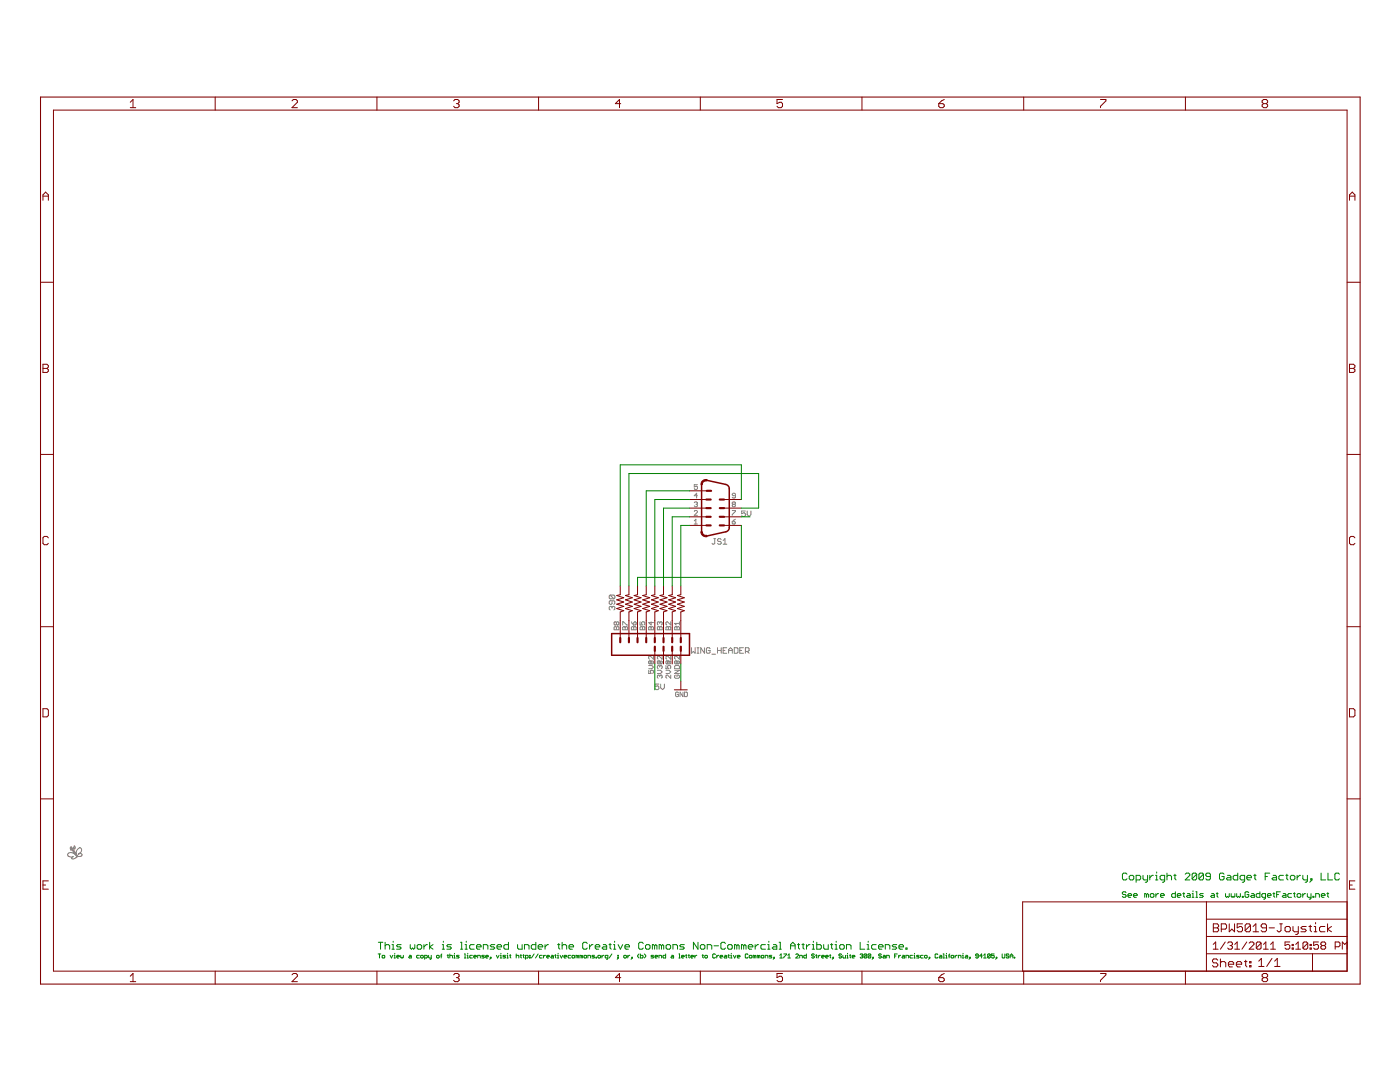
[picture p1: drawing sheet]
<svg xmlns="http://www.w3.org/2000/svg" width="279mm" height="216mm" viewBox="0 0 279 216" stroke-linecap="round" stroke-linejoin="round" font-family="sans-serif">
<g fill="#808080" stroke="#808080" stroke-width=".2">
<path d="M121.6 121.5l.2 .2z"/>
<path d="M121.6 121.2v.3z"/>
<path d="M121.6 121.2l.2-.2z"/>
<path d="M121.8 121h.2z"/>
<path d="M122 121l.2 .2z"/>
<path d="M122.2 121.2v.1z"/>
<path d="M122.2 121.2l.1-.2z"/>
<path d="M122.3 121h.2z"/>
<path d="M122.5 121l.2 .2z"/>
<path d="M122.7 121.2v.3z"/>
<path d="M122.5 121.7l.2-.2z"/>
<path d="M122.5 120.6l.2-.2z"/>
<path d="M122.7 120.1v.3z"/>
<path d="M122.5 119.9l.2 .2z"/>
<path d="M121.8 119.9h.7z"/>
<path d="M121.8 119.9l-.2 .2z"/>
<path d="M121.6 120.1v.3z"/>
<path d="M121.6 120.4l.2 .2z"/>
<path d="M121.8 120.6h.2z"/>
<path d="M122 120.6l.2-.2z"/>
<path d="M122.2 119.9v.5z"/>
<path d="M121.8 119.5h.7z"/>
<path d="M121.6 119.3l.2 .2z"/>
<path d="M121.6 118.9v.4z"/>
<path d="M121.6 118.9l.2-.2z"/>
<path d="M121.8 118.7h.7z"/>
<path d="M122.5 118.7l.2 .2z"/>
<path d="M122.7 118.9v.4z"/>
<path d="M122.5 119.5l.2-.2z"/>
<path d="M121.8 118.7l.7 .8z"/>
<path d="M135.3 138.1l.1 .2z"/>
<path d="M135 138.1h.3z"/>
<path d="M135 138.1l-.2 .2z"/>
<path d="M134.8 138.3v.6z"/>
<path d="M134.8 138.9l.2 .1z"/>
<path d="M135 139h.3z"/>
<path d="M135.3 139l.1-.1z"/>
<path d="M135.4 138.6v.3z"/>
<path d="M135.1 138.6h.3z"/>
<path d="M135.7 138.1v.9z"/>
<path d="M135.7 138.1l.6 .9z"/>
<path d="M136.3 138.1v.9z"/>
<path d="M136.6 138.1v.9z"/>
<path d="M136.6 139h.4z"/>
<path d="M137 139l.2-.1z"/>
<path d="M137.2 138.3v.6z"/>
<path d="M137 138.1l.2 .2z"/>
<path d="M136.6 138.1h.4z"/>
<path d="M122.6 125.7h.9z"/>
<path d="M122.6 125.2v.5z"/>
<path d="M122.6 125.2l.1-.2z"/>
<path d="M122.7 125h.2z"/>
<path d="M122.9 125l.1 .2z"/>
<path d="M123 125.2l.2-.2z"/>
<path d="M123.2 125h.1z"/>
<path d="M123.3 125l.2 .2z"/>
<path d="M123.5 125.2v.5z"/>
<path d="M123 125.2v.5z"/>
<path d="M122.6 124.5l.1 .2z"/>
<path d="M122.6 124.2v.3z"/>
<path d="M122.6 124.2l.1-.1z"/>
<path d="M122.7 124.1h.2z"/>
<path d="M122.9 124.1l.1 .1z"/>
<path d="M123 124.2l.2-.1z"/>
<path d="M123.2 124.1h.1z"/>
<path d="M123.3 124.1l.2 .1z"/>
<path d="M123.5 124.2v.3z"/>
<path d="M123.5 124.5l-.2 .2z"/>
<path d="M123.2 124.7h.1z"/>
<path d="M123 124.5l.2 .2z"/>
<path d="M123 124.5l-.1 .2z"/>
<path d="M122.7 124.7h.2z"/>
<path d="M123 124.2v.3z"/>
<path d="M124.3 125.7h.9z"/>
<path d="M124.3 125.2v.5z"/>
<path d="M124.3 125.2l.1-.2z"/>
<path d="M124.4 125h.2z"/>
<path d="M124.6 125l.2 .2z"/>
<path d="M124.8 125.2l.1-.2z"/>
<path d="M124.9 125h.2z"/>
<path d="M125.1 125l.1 .2z"/>
<path d="M125.2 125.2v.5z"/>
<path d="M124.8 125.2v.5z"/>
<path d="M124.3 124.1v.6z"/>
<path d="M124.3 124.1h.1z"/>
<path d="M124.4 124.1l.7 .6z"/>
<path d="M125.1 124.7h.1z"/>
<path d="M126 125.7h1z"/>
<path d="M126 125.2v.5z"/>
<path d="M126 125.2l.2-.2z"/>
<path d="M126.2 125h.1z"/>
<path d="M126.3 125l.2 .2z"/>
<path d="M126.5 125.2l.1-.2z"/>
<path d="M126.6 125h.2z"/>
<path d="M126.8 125l.2 .2z"/>
<path d="M127 125.2v.5z"/>
<path d="M126.5 125.2v.5z"/>
<path d="M126 124.1l.2 .3z"/>
<path d="M126.2 124.4l.3 .3z"/>
<path d="M126.5 124.7h.3z"/>
<path d="M126.8 124.7l.2-.2z"/>
<path d="M127 124.2v.3z"/>
<path d="M126.8 124.1l.2 .1z"/>
<path d="M126.6 124.1h.2z"/>
<path d="M126.5 124.2l.1-.1z"/>
<path d="M126.5 124.2v.5z"/>
<path d="M127.7 125.7h1z"/>
<path d="M127.7 125.2v.5z"/>
<path d="M127.7 125.2l.2-.2z"/>
<path d="M127.9 125h.1z"/>
<path d="M128 125l.2 .2z"/>
<path d="M128.2 125.2l.2-.2z"/>
<path d="M128.4 125h.1z"/>
<path d="M128.5 125l.2 .2z"/>
<path d="M128.7 125.2v.5z"/>
<path d="M128.2 125.2v.5z"/>
<path d="M127.7 124.1v.6z"/>
<path d="M127.7 124.7h.5z"/>
<path d="M128 124.4l.2 .3z"/>
<path d="M128 124.2v.2z"/>
<path d="M128 124.2l.2-.1z"/>
<path d="M128.2 124.1h.3z"/>
<path d="M128.5 124.1l.2 .1z"/>
<path d="M128.7 124.2v.3z"/>
<path d="M128.7 124.5l-.2 .2z"/>
<path d="M129.5 125.7h.9z"/>
<path d="M129.5 125.2v.5z"/>
<path d="M129.5 125.2l.1-.2z"/>
<path d="M129.6 125h.2z"/>
<path d="M129.8 125l.1 .2z"/>
<path d="M129.9 125.2l.2-.2z"/>
<path d="M130.1 125h.2z"/>
<path d="M130.3 125l.1 .2z"/>
<path d="M130.4 125.2v.5z"/>
<path d="M129.9 125.2v.5z"/>
<path d="M129.5 124.2h.9z"/>
<path d="M129.5 124.2l.4 .5z"/>
<path d="M129.9 124.1v.6z"/>
<path d="M131.2 125.7h.9z"/>
<path d="M131.2 125.2v.5z"/>
<path d="M131.2 125.2l.1-.2z"/>
<path d="M131.3 125h.2z"/>
<path d="M131.5 125l.2 .2z"/>
<path d="M131.7 125.2l.1-.2z"/>
<path d="M131.8 125h.2z"/>
<path d="M132 125l.1 .2z"/>
<path d="M132.1 125.2v.5z"/>
<path d="M131.7 125.2v.5z"/>
<path d="M131.2 124.5l.1 .2z"/>
<path d="M131.2 124.2v.3z"/>
<path d="M131.2 124.2l.1-.1z"/>
<path d="M131.3 124.1h.2z"/>
<path d="M131.5 124.1l.2 .1z"/>
<path d="M131.7 124.2v.2z"/>
<path d="M131.7 124.2l.1-.1z"/>
<path d="M131.8 124.1h.2z"/>
<path d="M132 124.1l.1 .1z"/>
<path d="M132.1 124.2v.3z"/>
<path d="M132.1 124.5l-.1 .2z"/>
<path d="M132.9 125.7h1z"/>
<path d="M132.9 125.2v.5z"/>
<path d="M132.9 125.2l.2-.2z"/>
<path d="M133.1 125h.1z"/>
<path d="M133.2 125l.2 .2z"/>
<path d="M133.4 125.2l.1-.2z"/>
<path d="M133.5 125h.2z"/>
<path d="M133.7 125l.2 .2z"/>
<path d="M133.9 125.2v.5z"/>
<path d="M133.4 125.2v.5z"/>
<path d="M133.9 124.1v.6z"/>
<path d="M133.2 124.1l.7 .6z"/>
<path d="M133.1 124.1h.1z"/>
<path d="M132.9 124.2l.2-.1z"/>
<path d="M132.9 124.2v.3z"/>
<path d="M132.9 124.5l.2 .2z"/>
<path d="M134.6 125.7h1z"/>
<path d="M134.6 125.2v.5z"/>
<path d="M134.6 125.2l.2-.2z"/>
<path d="M134.8 125h.2z"/>
<path d="M135 125l.1 .2z"/>
<path d="M135.1 125.2l.2-.2z"/>
<path d="M135.3 125h.1z"/>
<path d="M135.4 125l.2 .2z"/>
<path d="M135.6 125.2v.5z"/>
<path d="M135.1 125.2v.5z"/>
<path d="M134.6 124.4l.4 .3z"/>
<path d="M134.6 124.4h1z"/>
<path d="M135.6 124.1v.6z"/>
<path d="M129.5 133.8v.6z"/>
<path d="M129.5 134.4h.4z"/>
<path d="M129.8 134.1l.1 .3z"/>
<path d="M129.8 133.9v.2z"/>
<path d="M129.8 133.9l.1-.1z"/>
<path d="M129.9 133.8h.4z"/>
<path d="M130.3 133.8l.1 .1z"/>
<path d="M130.4 133.9v.3z"/>
<path d="M130.4 134.2l-.1 .2z"/>
<path d="M129.5 133.4h.6z"/>
<path d="M130.1 133.4l.3-.3z"/>
<path d="M130.1 132.8l.3 .3z"/>
<path d="M129.5 132.8h.6z"/>
<path d="M130.3 131.8l.1 .2z"/>
<path d="M130.4 132v.3z"/>
<path d="M130.4 132.3l-.1 .2z"/>
<path d="M129.6 132.5h.7z"/>
<path d="M129.5 132.3l.1 .2z"/>
<path d="M129.5 132v.3z"/>
<path d="M129.5 132l.1-.2z"/>
<path d="M129.6 131.8h.3z"/>
<path d="M129.9 131.8l.2 .2z"/>
<path d="M130.1 132v.3z"/>
<path d="M129.8 132.3h.3z"/>
<path d="M129.8 132v.3z"/>
<path d="M129.8 132h.3z"/>
<path d="M130.4 130.9v.6z"/>
<path d="M129.8 130.9l.6 .6z"/>
<path d="M129.6 130.9h.2z"/>
<path d="M129.5 131l.1-.1z"/>
<path d="M129.5 131v.4z"/>
<path d="M129.5 131.4l.1 .1z"/>
<path d="M131.2 135.2l.1 .1z"/>
<path d="M131.2 134.9v.3z"/>
<path d="M131.2 134.9l.1-.2z"/>
<path d="M131.3 134.7h.2z"/>
<path d="M131.5 134.7l.2 .2z"/>
<path d="M131.7 134.9v.1z"/>
<path d="M131.7 134.9l.1-.2z"/>
<path d="M131.8 134.7h.2z"/>
<path d="M132 134.7l.1 .2z"/>
<path d="M132.1 134.9v.3z"/>
<path d="M132.1 135.2l-.1 .1z"/>
<path d="M131.2 134.4h.6z"/>
<path d="M131.8 134.4l.3-.3z"/>
<path d="M131.8 133.8l.3 .3z"/>
<path d="M131.2 133.8h.6z"/>
<path d="M131.2 133.3l.1 .1z"/>
<path d="M131.2 132.9v.4z"/>
<path d="M131.2 132.9l.1-.1z"/>
<path d="M131.3 132.8h.2z"/>
<path d="M131.5 132.8l.2 .1z"/>
<path d="M131.7 132.9v.2z"/>
<path d="M131.7 132.9l.1-.1z"/>
<path d="M131.8 132.8h.2z"/>
<path d="M132 132.8l.1 .1z"/>
<path d="M132.1 132.9v.4z"/>
<path d="M132.1 133.3l-.1 .1z"/>
<path d="M132 131.8l.1 .2z"/>
<path d="M132.1 132v.3z"/>
<path d="M132.1 132.3l-.1 .2z"/>
<path d="M131.3 132.5h.7z"/>
<path d="M131.2 132.3l.1 .2z"/>
<path d="M131.2 132v.3z"/>
<path d="M131.2 132l.1-.2z"/>
<path d="M131.3 131.8h.4z"/>
<path d="M131.7 131.8l.1 .2z"/>
<path d="M131.8 132v.3z"/>
<path d="M131.5 132.3h.3z"/>
<path d="M131.5 132v.3z"/>
<path d="M131.5 132h.3z"/>
<path d="M132.1 130.9v.6z"/>
<path d="M131.5 130.9l.6 .6z"/>
<path d="M131.3 130.9h.2z"/>
<path d="M131.3 130.9l-.1 .1z"/>
<path d="M131.2 131v.4z"/>
<path d="M131.2 131.4l.1 .1z"/>
<path d="M133.9 134.7v.6z"/>
<path d="M133.2 134.7l.7 .6z"/>
<path d="M133.1 134.7h.1z"/>
<path d="M132.9 134.9l.2-.2z"/>
<path d="M132.9 134.9v.3z"/>
<path d="M132.9 135.2l.2 .1z"/>
<path d="M132.9 134.4h.6z"/>
<path d="M133.5 134.4l.4-.3z"/>
<path d="M133.5 133.8l.4 .3z"/>
<path d="M132.9 133.8h.6z"/>
<path d="M132.9 132.8v.6z"/>
<path d="M132.9 133.4h.5z"/>
<path d="M133.2 133.1l.2 .3z"/>
<path d="M133.2 132.9v.2z"/>
<path d="M133.2 132.9l.2-.1z"/>
<path d="M133.4 132.8h.3z"/>
<path d="M133.7 132.8l.2 .1z"/>
<path d="M133.9 132.9v.4z"/>
<path d="M133.9 133.3l-.2 .1z"/>
<path d="M133.7 131.8l.2 .2z"/>
<path d="M133.9 132v.3z"/>
<path d="M133.9 132.3l-.2 .2z"/>
<path d="M133.1 132.5h.6z"/>
<path d="M132.9 132.3l.2 .2z"/>
<path d="M132.9 132v.3z"/>
<path d="M132.9 132l.2-.2z"/>
<path d="M133.1 131.8h.3z"/>
<path d="M133.4 131.8l.1 .2z"/>
<path d="M133.5 132v.3z"/>
<path d="M133.2 132.3h.3z"/>
<path d="M133.2 132v.3z"/>
<path d="M133.2 132h.3z"/>
<path d="M133.9 130.9v.6z"/>
<path d="M133.2 130.9l.7 .6z"/>
<path d="M133.1 130.9h.1z"/>
<path d="M132.9 131l.2-.1z"/>
<path d="M132.9 131v.4z"/>
<path d="M132.9 131.4l.2 .1z"/>
<path d="M134.8 134.7l-.2 .2z"/>
<path d="M134.6 134.9v.3z"/>
<path d="M134.6 135.2l.2 .1z"/>
<path d="M134.8 135.3h.6z"/>
<path d="M135.4 135.3l.2-.1z"/>
<path d="M135.6 134.9v.3z"/>
<path d="M135.4 134.7l.2 .2z"/>
<path d="M135.1 134.7h.3z"/>
<path d="M135.1 134.7v.3z"/>
<path d="M134.6 134.4h1z"/>
<path d="M134.6 134.4l1-.6z"/>
<path d="M134.6 133.8h1z"/>
<path d="M134.6 133.4h1z"/>
<path d="M135.6 132.9v.5z"/>
<path d="M135.4 132.8l.2 .1z"/>
<path d="M134.8 132.8h.6z"/>
<path d="M134.8 132.8l-.2 .1z"/>
<path d="M134.6 132.9v.5z"/>
<path d="M135.4 131.8l.2 .2z"/>
<path d="M135.6 132v.3z"/>
<path d="M135.6 132.3l-.2 .2z"/>
<path d="M134.8 132.5h.6z"/>
<path d="M134.6 132.3l.2 .2z"/>
<path d="M134.6 132v.3z"/>
<path d="M134.6 132l.2-.2z"/>
<path d="M134.8 131.8h.3z"/>
<path d="M135.1 131.8l.2 .2z"/>
<path d="M135.3 132v.3z"/>
<path d="M135 132.3h.3z"/>
<path d="M135 132v.3z"/>
<path d="M135 132h.3z"/>
<path d="M135.6 130.9v.6z"/>
<path d="M135 130.9l.6 .6z"/>
<path d="M134.8 130.9h.2z"/>
<path d="M134.8 130.9l-.2 .1z"/>
<path d="M134.6 131v.4z"/>
<path d="M134.6 131.4l.2 .1z"/>
<path d="M138 129.2v1.1z"/>
<path d="M138 130.3l.4-.3z"/>
<path d="M138.4 130l.3 .3z"/>
<path d="M138.7 129.2v1.1z"/>
<path d="M139.1 130.3h.4z"/>
<path d="M139.3 129.2v1.1z"/>
<path d="M139.1 129.2h.4z"/>
<path d="M139.8 129.2v1.1z"/>
<path d="M139.8 129.2l.8 1.1z"/>
<path d="M140.6 129.2v1.1z"/>
<path d="M141.5 129.2l.2 .2z"/>
<path d="M141.1 129.2h.4z"/>
<path d="M141.1 129.2l-.1 .2z"/>
<path d="M141 129.4v.8z"/>
<path d="M141 130.2l.1 .1z"/>
<path d="M141.1 130.3h.4z"/>
<path d="M141.5 130.3l.2-.1z"/>
<path d="M141.7 129.8v.4z"/>
<path d="M141.3 129.8h.4z"/>
<path d="M142.1 130.5h.7z"/>
<path d="M143.2 129.2v1.1z"/>
<path d="M143.2 129.8h.7z"/>
<path d="M143.9 129.2v1.1z"/>
<path d="M144.3 129.2h.7z"/>
<path d="M144.3 129.2v1.1z"/>
<path d="M144.3 130.3h.7z"/>
<path d="M144.3 129.8h.4z"/>
<path d="M145.4 129.6v.7z"/>
<path d="M145.4 129.6l.4-.4z"/>
<path d="M145.8 129.2l.4 .4z"/>
<path d="M146.2 129.6v.7z"/>
<path d="M145.4 129.8h.8z"/>
<path d="M146.5 129.2v1.1z"/>
<path d="M146.5 130.3h.6z"/>
<path d="M147.1 130.3l.2-.1z"/>
<path d="M147.3 129.4v.8z"/>
<path d="M147.1 129.2l.2 .2z"/>
<path d="M146.5 129.2h.6z"/>
<path d="M147.6 129.2h.8z"/>
<path d="M147.6 129.2v1.1z"/>
<path d="M147.6 130.3h.8z"/>
<path d="M147.6 129.8h.4z"/>
<path d="M148.8 129.2v1.1z"/>
<path d="M148.8 129.2h.5z"/>
<path d="M149.3 129.2l.2 .2z"/>
<path d="M149.5 129.4v.4z"/>
<path d="M149.5 129.8l-.2 .2z"/>
<path d="M148.8 130h.5z"/>
<path d="M149.1 130l.4 .3z"/>
<path d="M138.6 103.9l.3-.3z"/>
<path d="M138.9 103.6v1z"/>
<path d="M138.6 104.6h.6z"/>
<path d="M146.5 103.8l.3-.2z"/>
<path d="M146.5 103.8l-.4 .3z"/>
<path d="M146.1 104.1v.3z"/>
<path d="M146.1 104.4l.2 .2z"/>
<path d="M146.3 104.6h.3z"/>
<path d="M146.8 104.4l-.2 .2z"/>
<path d="M146.8 104.2v.2z"/>
<path d="M146.6 104.1l.2 .1z"/>
<path d="M146.1 104.1h.5z"/>
<path d="M138.6 102.8h.6z"/>
<path d="M138.6 102.8l.6-.6z"/>
<path d="M139.2 102v.2z"/>
<path d="M139 101.9l.2 .1z"/>
<path d="M138.7 101.9h.3z"/>
<path d="M138.7 101.9l-.1 .1z"/>
<path d="M146.1 101.9h.7z"/>
<path d="M146.8 101.9v.1z"/>
<path d="M146.8 102l-.7 .7z"/>
<path d="M146.1 102.7v.1z"/>
<path d="M138.6 100.3l.1-.1z"/>
<path d="M138.7 100.2h.3z"/>
<path d="M139 100.2l.2 .1z"/>
<path d="M139.2 100.3v.2z"/>
<path d="M139 100.6l.2-.1z"/>
<path d="M138.9 100.6h.1z"/>
<path d="M139 100.6l.2 .2z"/>
<path d="M139.2 100.8v.1z"/>
<path d="M139.2 100.9l-.2 .2z"/>
<path d="M138.7 101.1h.3z"/>
<path d="M138.6 100.9l.1 .2z"/>
<path d="M146.1 100.3l.2-.1z"/>
<path d="M146.3 100.2h.3z"/>
<path d="M146.6 100.2l.2 .1z"/>
<path d="M146.8 100.3v.2z"/>
<path d="M146.6 100.6l.2-.1z"/>
<path d="M146.6 100.6l.2 .2z"/>
<path d="M146.8 100.8v.1z"/>
<path d="M146.8 100.9l-.2 .2z"/>
<path d="M146.3 101.1h.3z"/>
<path d="M146.1 100.9l.2 .2z"/>
<path d="M146.1 100.8v.1z"/>
<path d="M146.3 100.6l-.2 .2z"/>
<path d="M146.1 100.5l.2 .1z"/>
<path d="M146.1 100.3v.2z"/>
<path d="M146.3 100.6h.3z"/>
<path d="M139 98.4v1z"/>
<path d="M139 98.4l-.4 .5z"/>
<path d="M138.6 98.9h.6z"/>
<path d="M146.1 99.2l.2 .2z"/>
<path d="M146.3 99.4h.3z"/>
<path d="M146.6 99.4l.2-.2z"/>
<path d="M146.8 98.6v.6z"/>
<path d="M146.6 98.4l.2 .2z"/>
<path d="M146.3 98.4h.3z"/>
<path d="M146.3 98.4l-.2 .2z"/>
<path d="M146.1 98.6v.1z"/>
<path d="M146.1 98.7l.2 .2z"/>
<path d="M146.3 98.9h.5z"/>
<path d="M138.6 96.7h.6z"/>
<path d="M138.6 96.7v.5z"/>
<path d="M138.6 97.2l.3-.2z"/>
<path d="M138.9 97h.1z"/>
<path d="M139 97l.2 .2z"/>
<path d="M139.2 97.2v.3z"/>
<path d="M139.2 97.5l-.2 .2z"/>
<path d="M138.7 97.7h.3z"/>
<path d="M138.6 97.5l.1 .2z"/>
<path d="M142.1 108.4l.2 .2z"/>
<path d="M142.3 108.6h.2z"/>
<path d="M142.5 108.6l.1-.2z"/>
<path d="M142.6 107.5v.9z"/>
<path d="M142.5 107.5h.3z"/>
<path d="M143.7 107.5l.2 .2z"/>
<path d="M143.4 107.5h.3z"/>
<path d="M143.4 107.5l-.2 .2z"/>
<path d="M143.2 107.7v.2z"/>
<path d="M143.2 107.9l.2 .1z"/>
<path d="M143.4 108h.3z"/>
<path d="M143.7 108l.2 .2z"/>
<path d="M143.9 108.2v.2z"/>
<path d="M143.7 108.6l.2-.2z"/>
<path d="M143.4 108.6h.3z"/>
<path d="M143.2 108.4l.2 .2z"/>
<path d="M144.7 107.5l-.4 .4z"/>
<path d="M144.7 107.5v1.1z"/>
<path d="M144.3 108.6h.8z"/>
<path d="M130.7 136.5h.8z"/>
<path d="M130.7 136.5v.6z"/>
<path d="M130.7 137.1l.4-.2z"/>
<path d="M131.1 136.9h.2z"/>
<path d="M131.3 136.9l.2 .2z"/>
<path d="M131.5 137.1v.3z"/>
<path d="M131.5 137.4l-.2 .2z"/>
<path d="M130.9 137.6h.4z"/>
<path d="M130.7 137.4l.2 .2z"/>
<path d="M131.8 136.5v.7z"/>
<path d="M131.8 137.2l.4 .4z"/>
<path d="M132.2 137.6l.4-.4z"/>
<path d="M132.6 136.5v.7z"/>
<path d="M148 102h.8z"/>
<path d="M148 102v.5z"/>
<path d="M148 102.5l.4-.2z"/>
<path d="M148.4 102.3h.2z"/>
<path d="M148.6 102.3l.2 .2z"/>
<path d="M148.8 102.5v.4z"/>
<path d="M148.6 103.1l.2-.2z"/>
<path d="M148.2 103.1h.4z"/>
<path d="M148 102.9l.2 .2z"/>
<path d="M149.1 102v.7z"/>
<path d="M149.1 102.7l.4 .4z"/>
<path d="M149.5 103.1l.4-.4z"/>
<path d="M149.9 102v.7z"/>
<path d="M14.3 169.4v.2z"/>
<path d="M14.7 170.1l.1 .1z"/>
<path d="M14.7 169.6l.1 .2z"/>
<path d="M14.4 170.2h.2z"/>
<path d="M15.8 170.4l.1-.1z"/>
<path d="M15.9 170.3h.1z"/>
<path d="M14.9 170.4l.1 .1z"/>
<path d="M15 170.4l.4 .5z"/>
<path d="M15 170.4l.3 .4z"/>
<path d="M15.1 170.4l.2 .3z"/>
<path d="M15.1 170.4l.1 .1z"/>
</g>
<g fill="#800000" stroke="#800000" stroke-width=".2">
<path d="M204.1 193.8h36.7z"/>
<path d="M240.8 193.8h21.1z"/>
<path d="M261.9 193.8h6.9z"/>
<path d="M268.8 190.3v3.5z"/>
<path d="M268.8 186.9v3.4z"/>
<path d="M268.8 183.4v3.5z"/>
<path d="M268.8 180v3.4z"/>
<path d="M204.1 180v13.8z"/>
<path d="M204.1 180h36.7z"/>
<path d="M240.8 180h28z"/>
<path d="M261.9 190.3v3.5z"/>
<path d="M261.9 190.3h6.9z"/>
<path d="M240.8 190.3h21.1z"/>
<path d="M240.8 190.3v3.5z"/>
<path d="M240.8 186.9v3.4z"/>
<path d="M240.8 186.9h28z"/>
<path d="M240.8 183.4v3.5z"/>
<path d="M240.8 183.4h28z"/>
<path d="M240.8 180v3.4z"/>
<path d="M242.1 184.3v1.6z"/>
<path d="M242.1 184.3h.8z"/>
<path d="M242.9 184.3l.3 .3z"/>
<path d="M243.2 184.6v.3z"/>
<path d="M243.2 184.9l-.3 .2z"/>
<path d="M242.9 185.1l.3 .3z"/>
<path d="M243.2 185.4v.3z"/>
<path d="M242.9 185.9l.3-.2z"/>
<path d="M242.1 185.9h.8z"/>
<path d="M242.1 185.1h.8z"/>
<path d="M243.7 184.3v1.6z"/>
<path d="M243.7 184.3h.8z"/>
<path d="M244.5 184.3l.3 .3z"/>
<path d="M244.8 184.6v.5z"/>
<path d="M244.8 185.1l-.3 .3z"/>
<path d="M243.7 185.4h.8z"/>
<path d="M245.3 184.3v1.6z"/>
<path d="M245.3 185.9l.6-.5z"/>
<path d="M245.9 185.4l.5 .5z"/>
<path d="M246.4 184.3v1.6z"/>
<path d="M246.9 184.3h1.1z"/>
<path d="M246.9 184.3v.8z"/>
<path d="M246.9 185.1l.5-.2z"/>
<path d="M247.4 184.9h.3z"/>
<path d="M247.7 184.9l.3 .2z"/>
<path d="M248 185.1v.6z"/>
<path d="M248 185.7l-.3 .2z"/>
<path d="M247.2 185.9h.5z"/>
<path d="M246.9 185.7l.3 .2z"/>
<path d="M248.5 184.6v1.1z"/>
<path d="M248.5 184.6l.3-.3z"/>
<path d="M248.8 184.3h.5z"/>
<path d="M249.3 184.3l.3 .3z"/>
<path d="M249.6 184.6v1.1z"/>
<path d="M249.6 185.7l-.3 .2z"/>
<path d="M248.8 185.9h.5z"/>
<path d="M248.5 185.7l.3 .2z"/>
<path d="M248.5 185.7l1.1-1.1z"/>
<path d="M250.1 184.9l.5-.6z"/>
<path d="M250.6 184.3v1.6z"/>
<path d="M250.1 185.9h1.1z"/>
<path d="M251.7 185.7l.2 .2z"/>
<path d="M251.9 185.9h.6z"/>
<path d="M252.5 185.9l.3-.2z"/>
<path d="M252.8 184.6v1.1z"/>
<path d="M252.5 184.3l.3 .3z"/>
<path d="M251.9 184.3h.6z"/>
<path d="M251.9 184.3l-.2 .3z"/>
<path d="M251.7 184.6v.3z"/>
<path d="M251.7 184.9l.2 .2z"/>
<path d="M251.9 185.1h.9z"/>
<path d="M253.3 185.1h1z"/>
<path d="M254.9 185.7l.2 .2z"/>
<path d="M255.1 185.9h.3z"/>
<path d="M255.4 185.9l.3-.2z"/>
<path d="M255.7 184.3v1.4z"/>
<path d="M255.4 184.3h.5z"/>
<path d="M256.7 185.9h.6z"/>
<path d="M257.3 185.9l.2-.2z"/>
<path d="M257.5 185.1v.6z"/>
<path d="M257.3 184.9l.2 .2z"/>
<path d="M256.7 184.9h.6z"/>
<path d="M256.7 184.9l-.2 .2z"/>
<path d="M256.5 185.1v.6z"/>
<path d="M256.5 185.7l.2 .2z"/>
<path d="M258 184.9v.8z"/>
<path d="M258 185.7l.3 .2z"/>
<path d="M258.3 185.9h.8z"/>
<path d="M259.1 184.9v1.3z"/>
<path d="M259.1 186.2l-.3 .3z"/>
<path d="M258.6 186.5h.2z"/>
<path d="M259.6 185.9h.8z"/>
<path d="M260.4 185.9l.3-.2z"/>
<path d="M260.4 185.4l.3 .3z"/>
<path d="M259.9 185.4h.5z"/>
<path d="M259.6 185.1l.3 .3z"/>
<path d="M259.9 184.9l-.3 .2z"/>
<path d="M259.9 184.9h.8z"/>
<path d="M261.5 184.6v1.1z"/>
<path d="M261.5 185.7l.2 .2z"/>
<path d="M261.2 184.9h.5z"/>
<path d="M262.3 184.9h.3z"/>
<path d="M262.6 184.9v1z"/>
<path d="M262.3 185.9h.5z"/>
<path d="M262.6 184.1v.2z"/>
<path d="M263.6 184.9h.8z"/>
<path d="M263.6 184.9l-.3 .2z"/>
<path d="M263.3 185.1v.6z"/>
<path d="M263.3 185.7l.3 .2z"/>
<path d="M263.6 185.9h.8z"/>
<path d="M264.9 184.3v1.6z"/>
<path d="M264.9 185.4l.8 .5z"/>
<path d="M264.9 185.4l.8-.5z"/>
<path d="M242.1 188.4l.5-.4z"/>
<path d="M242.6 188v1.4z"/>
<path d="M242.1 189.4h1z"/>
<path d="M244.5 188l-.9 1.4z"/>
<path d="M245 188.2l.2-.2z"/>
<path d="M245.2 188h.5z"/>
<path d="M245.7 188l.3 .2z"/>
<path d="M246 188.2v.2z"/>
<path d="M245.7 188.7l.3-.3z"/>
<path d="M245.5 188.7h.2z"/>
<path d="M245.7 188.7l.3 .2z"/>
<path d="M246 188.9v.3z"/>
<path d="M246 189.2l-.3 .2z"/>
<path d="M245.2 189.4h.5z"/>
<path d="M245 189.2l.2 .2z"/>
<path d="M246.4 188.4l.5-.4z"/>
<path d="M246.9 188v1.4z"/>
<path d="M246.4 189.4h1z"/>
<path d="M248.8 188l-.9 1.4z"/>
<path d="M249.3 189.4h1z"/>
<path d="M249.3 189.4l1-1z"/>
<path d="M250.3 188.2v.2z"/>
<path d="M250 188l.3 .2z"/>
<path d="M249.5 188h.5z"/>
<path d="M249.5 188l-.2 .2z"/>
<path d="M250.7 188.2v1z"/>
<path d="M250.7 188.2l.3-.2z"/>
<path d="M251 188h.4z"/>
<path d="M251.4 188l.3 .2z"/>
<path d="M251.7 188.2v1z"/>
<path d="M251.7 189.2l-.3 .2z"/>
<path d="M251 189.4h.4z"/>
<path d="M250.7 189.2l.3 .2z"/>
<path d="M251.7 188.2l-1 1z"/>
<path d="M252.6 188l-.4 .4z"/>
<path d="M252.6 188v1.4z"/>
<path d="M252.2 189.4h.9z"/>
<path d="M253.6 188.4l.5-.4z"/>
<path d="M254.1 188v1.4z"/>
<path d="M253.6 189.4h1z"/>
<path d="M256.5 188h.9z"/>
<path d="M256.5 188v.7z"/>
<path d="M256.5 188.7l.4-.3z"/>
<path d="M256.9 188.4h.3z"/>
<path d="M257.2 188.4l.2 .3z"/>
<path d="M257.4 188.7v.5z"/>
<path d="M257.2 189.4l.2-.2z"/>
<path d="M256.7 189.4h.5z"/>
<path d="M256.5 189.2l.2 .2z"/>
<path d="M257.9 188.4h.2z"/>
<path d="M258.1 188.4v.3z"/>
<path d="M257.9 188.7h.2z"/>
<path d="M257.9 188.4v.3z"/>
<path d="M257.9 189.2h.2z"/>
<path d="M258.1 189.2v.2z"/>
<path d="M257.9 189.4h.2z"/>
<path d="M257.9 189.2v.2z"/>
<path d="M258.6 188.4l.5-.4z"/>
<path d="M259.1 188v1.4z"/>
<path d="M258.6 189.4h.9z"/>
<path d="M260 188.2v1z"/>
<path d="M260 188.2l.3-.2z"/>
<path d="M260.3 188h.4z"/>
<path d="M260.7 188l.3 .2z"/>
<path d="M261 188.2v1z"/>
<path d="M260.7 189.4l.3-.2z"/>
<path d="M260.3 189.4h.4z"/>
<path d="M260 189.2l.3 .2z"/>
<path d="M261 188.2l-1 1z"/>
<path d="M261.5 188.4h.2z"/>
<path d="M261.7 188.4v.3z"/>
<path d="M261.5 188.7h.2z"/>
<path d="M261.5 188.4v.3z"/>
<path d="M261.5 189.2h.2z"/>
<path d="M261.7 189.2v.2z"/>
<path d="M261.5 189.4h.2z"/>
<path d="M261.5 189.2v.2z"/>
<path d="M262.2 188h.9z"/>
<path d="M262.2 188v.7z"/>
<path d="M262.2 188.7l.5-.3z"/>
<path d="M262.7 188.4h.2z"/>
<path d="M262.9 188.4l.2 .3z"/>
<path d="M263.1 188.7v.5z"/>
<path d="M263.1 189.2l-.2 .2z"/>
<path d="M262.4 189.4h.5z"/>
<path d="M262.2 189.2l.2 .2z"/>
<path d="M263.6 188.2l.2-.2z"/>
<path d="M263.8 188h.5z"/>
<path d="M264.3 188l.3 .2z"/>
<path d="M264.6 188.2v.2z"/>
<path d="M264.6 188.4l-.3 .3z"/>
<path d="M264.3 188.7l.3 .2z"/>
<path d="M264.6 188.9v.3z"/>
<path d="M264.6 189.2l-.3 .2z"/>
<path d="M263.8 189.4h.5z"/>
<path d="M263.6 189.2l.2 .2z"/>
<path d="M263.6 188.9v.3z"/>
<path d="M263.6 188.9l.2-.2z"/>
<path d="M263.6 188.4l.2 .3z"/>
<path d="M263.6 188.2v.2z"/>
<path d="M263.8 188.7h.5z"/>
<path d="M266.5 188v1.4z"/>
<path d="M266.5 188h.7z"/>
<path d="M267.2 188l.2 .2z"/>
<path d="M267.4 188.2v.5z"/>
<path d="M267.4 188.7l-.2 .2z"/>
<path d="M266.5 188.9h.7z"/>
<path d="M267.9 188v1.4z"/>
<path d="M267.9 188l.5 .4z"/>
<path d="M268.4 188.4l.5-.4z"/>
<path d="M268.9 188v1.4z"/>
<path d="M251.7 191.2l-.5 .6z"/>
<path d="M251.7 191.2v1.6z"/>
<path d="M251.2 192.8h1.1z"/>
<path d="M253.9 191.2l-1.1 1.6z"/>
<path d="M254.9 191.2l-.5 .6z"/>
<path d="M254.9 191.2v1.6z"/>
<path d="M254.4 192.8h1.1z"/>
<path d="M242.8 191.3l.2 .3z"/>
<path d="M242.2 191.3h.6z"/>
<path d="M242.2 191.3l-.2 .3z"/>
<path d="M242 191.6v.3z"/>
<path d="M242 191.9l.2 .2z"/>
<path d="M242.2 192.1h.6z"/>
<path d="M242.8 192.1l.2 .3z"/>
<path d="M243 192.4v.3z"/>
<path d="M243 192.7l-.2 .2z"/>
<path d="M242.2 192.9h.6z"/>
<path d="M242 192.7l.2 .2z"/>
<path d="M243.6 191.3v1.6z"/>
<path d="M243.6 192.1l.2-.2z"/>
<path d="M243.8 191.9h.5z"/>
<path d="M244.3 191.9l.3 .2z"/>
<path d="M244.6 192.1v.8z"/>
<path d="M245.4 192.9h.6z"/>
<path d="M245.2 192.7l.2 .2z"/>
<path d="M245.2 192.1v.6z"/>
<path d="M245.2 192.1l.2-.2z"/>
<path d="M245.4 191.9h.6z"/>
<path d="M246 191.9l.2 .2z"/>
<path d="M246.2 192.1v.3z"/>
<path d="M245.2 192.4h1z"/>
<path d="M247 192.9h.5z"/>
<path d="M246.7 192.7l.3 .2z"/>
<path d="M246.7 192.1v.6z"/>
<path d="M246.7 192.1l.3-.2z"/>
<path d="M247 191.9h.5z"/>
<path d="M247.5 191.9l.3 .2z"/>
<path d="M247.8 192.1v.3z"/>
<path d="M246.7 192.4h1.1z"/>
<path d="M248.6 191.6v1.1z"/>
<path d="M248.6 192.7l.3 .2z"/>
<path d="M248.3 191.9h.6z"/>
<path d="M249.4 191.9h.3z"/>
<path d="M249.7 191.9v.2z"/>
<path d="M249.4 192.1h.3z"/>
<path d="M249.4 191.9v.2z"/>
<path d="M249.4 192.7h.3z"/>
<path d="M249.7 192.7v.2z"/>
<path d="M249.4 192.9h.3z"/>
<path d="M249.4 192.7v.2z"/>
<path d="M10.7 22v171.8z"/>
<path d="M8.1 56.3h2.6z"/>
<path d="M8.6 38.9v1.1z"/>
<path d="M9.1 38.3l-.5 .6z"/>
<path d="M9.1 38.3l.6 .6z"/>
<path d="M9.7 38.9v1.1z"/>
<path d="M8.6 39.1h1.1z"/>
<path d="M8.1 90.7h2.6z"/>
<path d="M8.6 72.7v1.6z"/>
<path d="M8.6 72.7h.8z"/>
<path d="M9.4 72.7l.3 .3z"/>
<path d="M9.7 73v.2z"/>
<path d="M9.7 73.2l-.3 .3z"/>
<path d="M9.4 73.5l.3 .3z"/>
<path d="M9.7 73.8v.3z"/>
<path d="M9.4 74.3l.3-.2z"/>
<path d="M8.6 74.3h.8z"/>
<path d="M8.6 73.5h.8z"/>
<path d="M8.1 125.1h2.6z"/>
<path d="M9.4 107l.3 .3z"/>
<path d="M8.8 107h.6z"/>
<path d="M8.8 107l-.2 .3z"/>
<path d="M8.6 107.3v1.1z"/>
<path d="M8.6 108.4l.2 .3z"/>
<path d="M8.8 108.7h.6z"/>
<path d="M9.4 108.7l.3-.3z"/>
<path d="M8.1 159.4h2.6z"/>
<path d="M8.6 141.4v1.6z"/>
<path d="M8.6 143h.8z"/>
<path d="M9.4 143l.3-.2z"/>
<path d="M9.7 141.7v1.1z"/>
<path d="M9.4 141.4l.3 .3z"/>
<path d="M8.6 141.4h.8z"/>
<path d="M8.6 175.8h1.1z"/>
<path d="M8.6 175.8v1.6z"/>
<path d="M8.6 177.4h1.1z"/>
<path d="M8.6 176.6h.5z"/>
<path d="M10.7 193.8h258.1z"/>
<path d="M42.9 193.8v2.6z"/>
<path d="M26.5 194.2l-.5 .6z"/>
<path d="M26.5 194.2v1.7z"/>
<path d="M26 195.9h1.1z"/>
<path d="M75.2 193.8v2.6z"/>
<path d="M58.3 195.9h1.1z"/>
<path d="M58.3 195.9l1.1-1.1z"/>
<path d="M59.4 194.5v.3z"/>
<path d="M59.1 194.2l.3 .3z"/>
<path d="M58.5 194.2h.6z"/>
<path d="M58.5 194.2l-.2 .3z"/>
<path d="M107.5 193.8v2.6z"/>
<path d="M90.5 194.5l.3-.3z"/>
<path d="M90.8 194.2h.6z"/>
<path d="M91.4 194.2l.2 .3z"/>
<path d="M91.6 194.5v.3z"/>
<path d="M91.6 194.8l-.2 .3z"/>
<path d="M91.1 195.1h.3z"/>
<path d="M91.4 195.1l.2 .2z"/>
<path d="M91.6 195.3v.3z"/>
<path d="M91.4 195.9l.2-.3z"/>
<path d="M90.8 195.9h.6z"/>
<path d="M90.5 195.6l.3 .3z"/>
<path d="M139.8 193.8v2.6z"/>
<path d="M123.6 194.2v1.7z"/>
<path d="M123.6 194.2l-.8 .9z"/>
<path d="M122.8 195.1h1.1z"/>
<path d="M172 193.8v2.6z"/>
<path d="M155.1 194.2h1.1z"/>
<path d="M155.1 194.2v.9z"/>
<path d="M155.1 195.1l.5-.3z"/>
<path d="M155.6 194.8h.3z"/>
<path d="M155.9 194.8l.3 .3z"/>
<path d="M156.2 195.1v.5z"/>
<path d="M155.9 195.9l.3-.3z"/>
<path d="M155.3 195.9h.6z"/>
<path d="M155.1 195.6l.2 .3z"/>
<path d="M204.3 193.8v2.6z"/>
<path d="M187.9 194.5l.5-.3z"/>
<path d="M187.9 194.5l-.6 .6z"/>
<path d="M187.3 195.1v.5z"/>
<path d="M187.3 195.6l.3 .3z"/>
<path d="M187.6 195.9h.6z"/>
<path d="M188.2 195.9l.2-.3z"/>
<path d="M188.4 195.3v.3z"/>
<path d="M188.2 195.1l.2 .2z"/>
<path d="M187.3 195.1h.9z"/>
<path d="M236.6 193.8v2.6z"/>
<path d="M219.6 194.2h1.1z"/>
<path d="M220.7 194.2v.3z"/>
<path d="M220.7 194.5l-1.1 1.1z"/>
<path d="M219.6 195.6v.3z"/>
<path d="M251.9 194.5l.3-.3z"/>
<path d="M252.2 194.2h.5z"/>
<path d="M252.7 194.2l.3 .3z"/>
<path d="M253 194.5v.3z"/>
<path d="M252.7 195.1l.3-.3z"/>
<path d="M252.7 195.1l.3 .2z"/>
<path d="M253 195.3v.3z"/>
<path d="M252.7 195.9l.3-.3z"/>
<path d="M252.2 195.9h.5z"/>
<path d="M251.9 195.6l.3 .3z"/>
<path d="M251.9 195.3v.3z"/>
<path d="M251.9 195.3l.3-.2z"/>
<path d="M251.9 194.8l.3 .3z"/>
<path d="M251.9 194.5v.3z"/>
<path d="M252.2 195.1h.5z"/>
<path d="M268.8 22v171.8z"/>
<path d="M268.8 56.3h2.6z"/>
<path d="M269.3 38.9v1.1z"/>
<path d="M269.3 38.9l.6-.6z"/>
<path d="M269.9 38.3l.5 .6z"/>
<path d="M270.4 38.9v1.1z"/>
<path d="M269.3 39.1h1.1z"/>
<path d="M268.8 90.7h2.6z"/>
<path d="M269.3 72.7v1.6z"/>
<path d="M269.3 72.7h.8z"/>
<path d="M270.1 72.7l.3 .3z"/>
<path d="M270.4 73v.2z"/>
<path d="M270.4 73.2l-.3 .3z"/>
<path d="M270.1 73.5l.3 .3z"/>
<path d="M270.4 73.8v.3z"/>
<path d="M270.1 74.3l.3-.2z"/>
<path d="M269.3 74.3h.8z"/>
<path d="M269.3 73.5h.8z"/>
<path d="M268.8 125.1h2.6z"/>
<path d="M270.1 107l.3 .3z"/>
<path d="M269.6 107h.5z"/>
<path d="M269.6 107l-.3 .3z"/>
<path d="M269.3 107.3v1.1z"/>
<path d="M269.3 108.4l.3 .3z"/>
<path d="M269.6 108.7h.5z"/>
<path d="M270.1 108.7l.3-.3z"/>
<path d="M268.8 159.4h2.6z"/>
<path d="M269.3 141.4v1.6z"/>
<path d="M269.3 143h.8z"/>
<path d="M270.4 142.8l-.3 .2z"/>
<path d="M270.4 141.7v1.1z"/>
<path d="M270.1 141.4l.3 .3z"/>
<path d="M269.3 141.4h.8z"/>
<path d="M269.3 175.8h1.1z"/>
<path d="M269.3 175.8v1.6z"/>
<path d="M269.3 177.4h1.1z"/>
<path d="M269.3 176.6h.6z"/>
<path d="M10.7 22h258.1z"/>
<path d="M42.9 19.4v2.6z"/>
<path d="M26.5 19.9l-.5 .5z"/>
<path d="M26.5 19.9v1.6z"/>
<path d="M26 21.5h1.1z"/>
<path d="M75.2 19.4v2.6z"/>
<path d="M58.3 21.5h1.1z"/>
<path d="M58.3 21.5l1.1-1.1z"/>
<path d="M59.4 20.1v.3z"/>
<path d="M59.1 19.9l.3 .2z"/>
<path d="M58.5 19.9h.6z"/>
<path d="M58.5 19.9l-.2 .2z"/>
<path d="M107.5 19.4v2.6z"/>
<path d="M90.5 20.1l.3-.2z"/>
<path d="M90.8 19.9h.6z"/>
<path d="M91.4 19.9l.2 .2z"/>
<path d="M91.6 20.1v.3z"/>
<path d="M91.6 20.4l-.2 .3z"/>
<path d="M91.1 20.7h.3z"/>
<path d="M91.4 20.7l.2 .2z"/>
<path d="M91.6 20.9v.3z"/>
<path d="M91.6 21.2l-.2 .3z"/>
<path d="M90.8 21.5h.6z"/>
<path d="M90.5 21.2l.3 .3z"/>
<path d="M139.8 19.4v2.6z"/>
<path d="M123.6 19.9v1.6z"/>
<path d="M123.6 19.9l-.8 .8z"/>
<path d="M122.8 20.7h1.1z"/>
<path d="M172 19.4v2.6z"/>
<path d="M155.1 19.9h1.1z"/>
<path d="M155.1 19.9v.8z"/>
<path d="M155.1 20.7l.5-.3z"/>
<path d="M155.6 20.4h.3z"/>
<path d="M155.9 20.4l.3 .3z"/>
<path d="M156.2 20.7v.5z"/>
<path d="M156.2 21.2l-.3 .3z"/>
<path d="M155.3 21.5h.6z"/>
<path d="M155.1 21.2l.2 .3z"/>
<path d="M204.3 19.4v2.6z"/>
<path d="M187.9 20.1l.5-.2z"/>
<path d="M187.9 20.1l-.6 .6z"/>
<path d="M187.3 20.7v.5z"/>
<path d="M187.3 21.2l.3 .3z"/>
<path d="M187.6 21.5h.6z"/>
<path d="M188.2 21.5l.2-.3z"/>
<path d="M188.4 20.9v.3z"/>
<path d="M188.2 20.7l.2 .2z"/>
<path d="M187.3 20.7h.9z"/>
<path d="M236.6 19.4v2.6z"/>
<path d="M219.6 19.9h1.1z"/>
<path d="M220.7 19.9v.2z"/>
<path d="M220.7 20.1l-1.1 1.1z"/>
<path d="M219.6 21.2v.3z"/>
<path d="M251.9 20.1l.3-.2z"/>
<path d="M252.2 19.9h.5z"/>
<path d="M252.7 19.9l.3 .2z"/>
<path d="M253 20.1v.3z"/>
<path d="M253 20.4l-.3 .3z"/>
<path d="M252.7 20.7l.3 .2z"/>
<path d="M253 20.9v.3z"/>
<path d="M253 21.2l-.3 .3z"/>
<path d="M252.2 21.5h.5z"/>
<path d="M251.9 21.2l.3 .3z"/>
<path d="M251.9 20.9v.3z"/>
<path d="M251.9 20.9l.3-.2z"/>
<path d="M251.9 20.4l.3 .3z"/>
<path d="M251.9 20.1v.3z"/>
<path d="M252.2 20.7h.5z"/>
<path d="M123.8 123.8v3.5z"/>
<path d="M125.5 123.8v3.5z"/>
<path d="M127.2 123.8v3.5z"/>
<path d="M129 123.8v3.5z"/>
<path d="M130.7 123.8v3.5z"/>
<path d="M132.4 123.8v3.5z"/>
<path d="M134.2 123.8v3.5z"/>
<path d="M135.9 123.8v3.5z"/>
<path d="M130.7 129v3.5z"/>
<path d="M132.4 129v3.5z"/>
<path d="M134.2 129v3.5z"/>
<path d="M135.9 129v3.5z"/>
<path d="M135.9 116.9v1.8z"/>
<path d="M135.9 122.1v1.7z"/>
<path d="M135.9 122.1l.7-.2z"/>
<path d="M135.2 121.4l1.4 .5z"/>
<path d="M135.2 121.4l1.4-.4z"/>
<path d="M135.2 120.6l1.4 .4z"/>
<path d="M135.2 120.6l1.4-.5z"/>
<path d="M135.2 119.7l1.4 .4z"/>
<path d="M135.2 119.7l1.4-.4z"/>
<path d="M135.2 118.8l1.4 .5z"/>
<path d="M135.2 118.8l.7-.1z"/>
<path d="M134.2 116.9v1.8z"/>
<path d="M134.2 122.1v1.7z"/>
<path d="M134.2 122.1l.6-.2z"/>
<path d="M133.5 121.4l1.3 .5z"/>
<path d="M133.5 121.4l1.3-.4z"/>
<path d="M133.5 120.6l1.3 .4z"/>
<path d="M133.5 120.6l1.3-.5z"/>
<path d="M133.5 119.7l1.3 .4z"/>
<path d="M133.5 119.7l1.3-.4z"/>
<path d="M133.5 118.8l1.3 .5z"/>
<path d="M133.5 118.8l.7-.1z"/>
<path d="M132.4 116.9v1.8z"/>
<path d="M132.4 122.1v1.7z"/>
<path d="M132.4 122.1l.7-.2z"/>
<path d="M131.7 121.4l1.4 .5z"/>
<path d="M131.7 121.4l1.4-.4z"/>
<path d="M131.7 120.6l1.4 .4z"/>
<path d="M131.7 120.6l1.4-.5z"/>
<path d="M131.7 119.7l1.4 .4z"/>
<path d="M131.7 119.7l1.4-.4z"/>
<path d="M131.7 118.8l1.4 .5z"/>
<path d="M131.7 118.8l.7-.1z"/>
<path d="M130.7 116.9v1.8z"/>
<path d="M130.7 122.1v1.7z"/>
<path d="M130.7 122.1l.7-.2z"/>
<path d="M130 121.4l1.4 .5z"/>
<path d="M130 121.4l1.4-.4z"/>
<path d="M130 120.6l1.4 .4z"/>
<path d="M130 120.6l1.4-.5z"/>
<path d="M130 119.7l1.4 .4z"/>
<path d="M130 119.7l1.4-.4z"/>
<path d="M130 118.8l1.4 .5z"/>
<path d="M130 118.8l.7-.1z"/>
<path d="M127.2 116.9v1.8z"/>
<path d="M127.2 122.1v1.7z"/>
<path d="M127.2 122.1l.7-.2z"/>
<path d="M126.6 121.4l1.3 .5z"/>
<path d="M126.6 121.4l1.3-.4z"/>
<path d="M126.6 120.6l1.3 .4z"/>
<path d="M126.6 120.6l1.3-.5z"/>
<path d="M126.6 119.7l1.3 .4z"/>
<path d="M126.6 119.7l1.3-.4z"/>
<path d="M126.6 118.8l1.3 .5z"/>
<path d="M126.6 118.8l.6-.1z"/>
<path d="M129 116.9v1.8z"/>
<path d="M129 122.1v1.7z"/>
<path d="M129 122.1l.7-.2z"/>
<path d="M128.3 121.4l1.4 .5z"/>
<path d="M128.3 121.4l1.4-.4z"/>
<path d="M128.3 120.6l1.4 .4z"/>
<path d="M128.3 120.6l1.4-.5z"/>
<path d="M128.3 119.7l1.4 .4z"/>
<path d="M128.3 119.7l1.4-.4z"/>
<path d="M128.3 118.8l1.4 .5z"/>
<path d="M128.3 118.8l.7-.1z"/>
<path d="M125.5 116.9v1.8z"/>
<path d="M125.5 122.1v1.7z"/>
<path d="M125.5 122.1l.7-.2z"/>
<path d="M124.8 121.4l1.4 .5z"/>
<path d="M124.8 121.4l1.4-.4z"/>
<path d="M124.8 120.6l1.4 .4z"/>
<path d="M124.8 120.6l1.4-.5z"/>
<path d="M124.8 119.7l1.4 .4z"/>
<path d="M124.8 119.7l1.4-.4z"/>
<path d="M124.8 118.8l1.4 .5z"/>
<path d="M124.8 118.8l.7-.1z"/>
<path d="M123.8 116.9v1.8z"/>
<path d="M123.8 122.1v1.7z"/>
<path d="M123.8 122.1l.7-.2z"/>
<path d="M123.1 121.4l1.4 .5z"/>
<path d="M123.1 121.4l1.4-.4z"/>
<path d="M123.1 120.6l1.4 .4z"/>
<path d="M123.1 120.6l1.4-.5z"/>
<path d="M123.1 119.7l1.4 .4z"/>
<path d="M123.1 119.7l1.4-.4z"/>
<path d="M123.1 118.8l1.4 .5z"/>
<path d="M123.1 118.8l.7-.1z"/>
<path d="M134.6 137.6h2.6z"/>
<path d="M135.9 135.9v1.7z"/>
<path d="M137.6 104.8h3.5z"/>
<path d="M144.5 104.8h3.5z"/>
<path d="M137.6 103.1h3.5z"/>
<path d="M144.5 103.1h3.5z"/>
<path d="M137.6 101.4h3.5z"/>
<path d="M144.5 101.4h3.5z"/>
<path d="M137.6 99.7h3.5z"/>
<path d="M144.5 99.7h3.5z"/>
<path d="M137.6 97.9h3.5z"/>
<path d="M140.1 96.1l.4-.3 .6-.1-.1 .3h-.4l-.3 .3-.1 .4h-.3z" fill-rule="evenodd"/>
<path d="M139.9 106.1h.3l.2 .6 .6 .1 .1 .3a1 1 0 0 1-1.2-1z" fill-rule="evenodd"/>
</g>
<g fill="#800000" stroke="#800000" stroke-width=".21">
<path d="M8.1 19.4v177z"/>
<path d="M8.1 196.4h263.3z"/>
<path d="M271.4 19.4v177z"/>
<path d="M8.1 19.4h263.3z"/>
</g>
<g fill="#800000" stroke="#800000" stroke-width=".3">
<path d="M122.1 126.4v4.3z"/>
<path d="M122.1 130.7h15.5z"/>
<path d="M122.1 126.4h15.5z"/>
<path d="M137.6 126.4v4.3z"/>
<path d="M141.1 95.8l3.8 .9z"/>
<path d="M145.5 97.5v7.8z"/>
<path d="M140 96.7v9.4z"/>
<path d="M141.1 107l3.8-.9z"/>
</g>
<g fill="#800000" stroke="#800000" stroke-width=".42">
<path d="M123.8 127.3v.9z"/>
<path d="M127.2 127.3v.9z"/>
<path d="M125.5 127.3v.9z"/>
<path d="M130.7 127.3v.9z"/>
<path d="M129 127.3v.9z"/>
<path d="M132.4 127.3v.9z"/>
<path d="M134.2 127.3v.9z"/>
<path d="M135.9 127.3v.9z"/>
<path d="M135.9 129v.9z"/>
<path d="M134.2 129v.9z"/>
<path d="M132.4 129v.9z"/>
<path d="M130.7 129v.9z"/>
<path d="M143.6 104.8h.9z"/>
<path d="M143.6 103.1h.9z"/>
<path d="M141 104.8h.8z"/>
<path d="M141 103.1h.8z"/>
<path d="M143.6 101.4h.9z"/>
<path d="M143.6 99.7h.9z"/>
<path d="M141 101.4h.8z"/>
<path d="M141 99.7h.8z"/>
<path d="M141.1 97.9h.8z"/>
</g>
<path d="M144.9 96.7l.4 .2 .2 .6M145.5 105.3l-.1 .4-.5 .4" fill="none" stroke="#800000" stroke-width=".3"/>
<g fill="#008000" stroke="#008000" stroke-width=".2">
<path d="M75.9 188v1.4z"/>
<path d="M75.5 188h.9z"/>
<path d="M76.9 188v1.4z"/>
<path d="M77.1 188.5l-.2 .2z"/>
<path d="M77.1 188.5h.4z"/>
<path d="M77.5 188.5l.3 .2z"/>
<path d="M77.8 188.7v.7z"/>
<path d="M78.2 188.5h.3z"/>
<path d="M78.5 188.5v.9z"/>
<path d="M78.2 189.4h.5z"/>
<path d="M78.5 187.8v.2z"/>
<path d="M79.1 189.4h.7z"/>
<path d="M80.1 189.2l-.3 .2z"/>
<path d="M79.8 188.9l.3 .3z"/>
<path d="M79.4 188.9h.4z"/>
<path d="M79.1 188.7l.3 .2z"/>
<path d="M79.4 188.5l-.3 .2z"/>
<path d="M79.4 188.5h.7z"/>
<path d="M81.9 188.5v.7z"/>
<path d="M81.9 189.2l.2 .2z"/>
<path d="M82.1 189.4l.2-.2z"/>
<path d="M82.3 189.2l.2 .2z"/>
<path d="M82.5 189.4l.3-.2z"/>
<path d="M82.8 188.5v.7z"/>
<path d="M83.5 189.4h.4z"/>
<path d="M83.9 189.4l.3-.2z"/>
<path d="M84.2 188.7v.5z"/>
<path d="M83.9 188.5l.3 .2z"/>
<path d="M83.5 188.5h.4z"/>
<path d="M83.5 188.5l-.3 .2z"/>
<path d="M83.2 188.7v.5z"/>
<path d="M83.2 189.2l.3 .2z"/>
<path d="M84.6 188.5v.9z"/>
<path d="M84.6 188.9l.5-.4z"/>
<path d="M85.1 188.5h.2z"/>
<path d="M85.7 188v1.4z"/>
<path d="M85.7 188.9l.7 .5z"/>
<path d="M85.7 188.9l.7-.4z"/>
<path d="M88.3 188.5h.2z"/>
<path d="M88.5 188.5v.9z"/>
<path d="M88.3 189.4h.4z"/>
<path d="M88.5 187.8v.2z"/>
<path d="M89.2 189.4h.7z"/>
<path d="M89.9 189.4l.2-.2z"/>
<path d="M89.9 188.9l.2 .3z"/>
<path d="M89.4 188.9h.5z"/>
<path d="M89.2 188.7l.2 .2z"/>
<path d="M89.4 188.5l-.2 .2z"/>
<path d="M89.4 188.5h.7z"/>
<path d="M91.9 188h.2z"/>
<path d="M92.1 188v1.4z"/>
<path d="M91.9 189.4h.5z"/>
<path d="M92.8 188.5h.2z"/>
<path d="M93 188.5v.9z"/>
<path d="M92.8 189.4h.5z"/>
<path d="M93 187.8v.2z"/>
<path d="M94 188.5h.6z"/>
<path d="M94 188.5l-.3 .2z"/>
<path d="M93.7 188.7v.5z"/>
<path d="M93.7 189.2l.3 .2z"/>
<path d="M94 189.4h.6z"/>
<path d="M95.3 189.4h.5z"/>
<path d="M95.1 189.2l.2 .2z"/>
<path d="M95.1 188.7v.5z"/>
<path d="M95.3 188.5l-.2 .2z"/>
<path d="M95.3 188.5h.5z"/>
<path d="M95.8 188.5l.2 .2z"/>
<path d="M96 188.7v.2z"/>
<path d="M95.1 188.9h.9z"/>
<path d="M96.5 188.5v.9z"/>
<path d="M96.5 188.5h.6z"/>
<path d="M97.1 188.5l.3 .2z"/>
<path d="M97.4 188.7v.7z"/>
<path d="M97.8 189.4h.7z"/>
<path d="M98.7 189.2l-.2 .2z"/>
<path d="M98.5 188.9l.2 .3z"/>
<path d="M98.1 188.9h.4z"/>
<path d="M97.8 188.7l.3 .2z"/>
<path d="M97.8 188.7l.3-.2z"/>
<path d="M98.1 188.5h.6z"/>
<path d="M99.4 189.4h.5z"/>
<path d="M99.2 189.2l.2 .2z"/>
<path d="M99.2 188.7v.5z"/>
<path d="M99.4 188.5l-.2 .2z"/>
<path d="M99.4 188.5h.5z"/>
<path d="M99.9 188.5l.2 .2z"/>
<path d="M100.1 188.7v.2z"/>
<path d="M99.2 188.9h.9z"/>
<path d="M101.5 188v1.4z"/>
<path d="M100.8 189.4h.7z"/>
<path d="M100.6 189.2l.2 .2z"/>
<path d="M100.6 188.7v.5z"/>
<path d="M100.6 188.7l.2-.2z"/>
<path d="M100.8 188.5h.7z"/>
<path d="M103.3 188.5v.7z"/>
<path d="M103.3 189.2l.2 .2z"/>
<path d="M103.5 189.4h.7z"/>
<path d="M104.2 188.5v.9z"/>
<path d="M104.7 188.5v.9z"/>
<path d="M104.7 188.5h.6z"/>
<path d="M105.3 188.5l.3 .2z"/>
<path d="M105.6 188.7v.7z"/>
<path d="M106.9 188v1.4z"/>
<path d="M106.3 189.4h.6z"/>
<path d="M106 189.2l.3 .2z"/>
<path d="M106 188.7v.5z"/>
<path d="M106 188.7l.3-.2z"/>
<path d="M106.3 188.5h.6z"/>
<path d="M107.6 189.4h.5z"/>
<path d="M107.4 189.2l.2 .2z"/>
<path d="M107.4 188.7v.5z"/>
<path d="M107.6 188.5l-.2 .2z"/>
<path d="M107.6 188.5h.5z"/>
<path d="M108.1 188.5l.2 .2z"/>
<path d="M108.3 188.7v.2z"/>
<path d="M107.4 188.9h.9z"/>
<path d="M108.8 188.5v.9z"/>
<path d="M108.8 188.9l.4-.4z"/>
<path d="M109.2 188.5h.3z"/>
<path d="M111.5 188.3v.9z"/>
<path d="M111.5 189.2l.2 .2z"/>
<path d="M111.3 188.5h.4z"/>
<path d="M112.2 188v1.4z"/>
<path d="M112.2 188.7l.2-.2z"/>
<path d="M112.4 188.5h.5z"/>
<path d="M112.9 188.5l.2 .2z"/>
<path d="M113.1 188.7v.7z"/>
<path d="M113.8 189.4h.4z"/>
<path d="M113.6 189.2l.2 .2z"/>
<path d="M113.6 188.7v.5z"/>
<path d="M113.8 188.5l-.2 .2z"/>
<path d="M113.8 188.5h.4z"/>
<path d="M114.2 188.5l.3 .2z"/>
<path d="M114.5 188.7v.2z"/>
<path d="M113.6 188.9h.9z"/>
<path d="M117 188l.2 .3z"/>
<path d="M116.5 188h.5z"/>
<path d="M116.5 188l-.2 .3z"/>
<path d="M116.3 188.3v.9z"/>
<path d="M116.3 189.2l.2 .2z"/>
<path d="M116.5 189.4h.5z"/>
<path d="M117.2 189.2l-.2 .2z"/>
<path d="M117.7 188.5v.9z"/>
<path d="M117.7 188.9l.4-.4z"/>
<path d="M118.1 188.5h.2z"/>
<path d="M119 189.4h.5z"/>
<path d="M118.8 189.2l.2 .2z"/>
<path d="M118.8 188.7v.5z"/>
<path d="M118.8 188.7l.2-.2z"/>
<path d="M119 188.5h.5z"/>
<path d="M119.5 188.5l.2 .2z"/>
<path d="M119.7 188.7v.2z"/>
<path d="M118.8 188.9h.9z"/>
<path d="M120.4 188.5h.4z"/>
<path d="M120.8 188.5l.3 .2z"/>
<path d="M121.1 188.7v.7z"/>
<path d="M120.4 189.4h.7z"/>
<path d="M120.2 189.2l.2 .2z"/>
<path d="M120.2 189.2l.2-.3z"/>
<path d="M120.4 188.9h.7z"/>
<path d="M121.8 188.3v.9z"/>
<path d="M121.8 189.2l.2 .2z"/>
<path d="M121.5 188.5h.5z"/>
<path d="M122.4 188.5h.3z"/>
<path d="M122.7 188.5v.9z"/>
<path d="M122.4 189.4h.5z"/>
<path d="M122.7 187.8v.2z"/>
<path d="M123.4 188.5l.4 .9z"/>
<path d="M124.3 188.5l-.5 .9z"/>
<path d="M124.9 189.4h.5z"/>
<path d="M124.7 189.2l.2 .2z"/>
<path d="M124.7 188.7v.5z"/>
<path d="M124.7 188.7l.2-.2z"/>
<path d="M124.9 188.5h.5z"/>
<path d="M125.4 188.5l.2 .2z"/>
<path d="M125.6 188.7v.2z"/>
<path d="M124.7 188.9h.9z"/>
<path d="M128.1 188l.3 .3z"/>
<path d="M127.7 188h.4z"/>
<path d="M127.7 188l-.2 .3z"/>
<path d="M127.5 188.3v.9z"/>
<path d="M127.5 189.2l.2 .2z"/>
<path d="M127.7 189.4h.4z"/>
<path d="M128.1 189.4l.3-.2z"/>
<path d="M129.1 189.4h.4z"/>
<path d="M129.5 189.4l.2-.2z"/>
<path d="M129.7 188.7v.5z"/>
<path d="M129.5 188.5l.2 .2z"/>
<path d="M129.1 188.5h.4z"/>
<path d="M129.1 188.5l-.3 .2z"/>
<path d="M128.8 188.7v.5z"/>
<path d="M128.8 189.2l.3 .2z"/>
<path d="M130.2 188.5v.9z"/>
<path d="M130.2 188.5h.2z"/>
<path d="M130.4 188.5l.2 .2z"/>
<path d="M130.6 188.7v.7z"/>
<path d="M130.6 188.7l.3-.2z"/>
<path d="M130.9 188.5l.2 .2z"/>
<path d="M131.1 188.7v.7z"/>
<path d="M131.6 188.5v.9z"/>
<path d="M131.6 188.5h.2z"/>
<path d="M131.8 188.5l.2 .2z"/>
<path d="M132 188.7v.7z"/>
<path d="M132 188.7l.2-.2z"/>
<path d="M132.2 188.5l.3 .2z"/>
<path d="M132.5 188.7v.7z"/>
<path d="M133.2 189.4h.4z"/>
<path d="M133.6 189.4l.2-.2z"/>
<path d="M133.8 188.7v.5z"/>
<path d="M133.6 188.5l.2 .2z"/>
<path d="M133.2 188.5h.4z"/>
<path d="M133.2 188.5l-.3 .2z"/>
<path d="M132.9 188.7v.5z"/>
<path d="M132.9 189.2l.3 .2z"/>
<path d="M134.3 188.5v.9z"/>
<path d="M134.3 188.5h.7z"/>
<path d="M135 188.5l.2 .2z"/>
<path d="M135.2 188.7v.7z"/>
<path d="M135.7 189.4h.6z"/>
<path d="M136.6 189.2l-.3 .2z"/>
<path d="M136.3 188.9l.3 .3z"/>
<path d="M135.9 188.9h.4z"/>
<path d="M135.7 188.7l.2 .2z"/>
<path d="M135.7 188.7l.2-.2z"/>
<path d="M135.9 188.5h.7z"/>
<path d="M138.4 188v1.4z"/>
<path d="M138.4 188l.9 1.4z"/>
<path d="M139.3 188v1.4z"/>
<path d="M140 189.4h.4z"/>
<path d="M140.4 189.4l.3-.2z"/>
<path d="M140.7 188.7v.5z"/>
<path d="M140.4 188.5l.3 .2z"/>
<path d="M140 188.5h.4z"/>
<path d="M140 188.5l-.2 .2z"/>
<path d="M139.8 188.7v.5z"/>
<path d="M139.8 189.2l.2 .2z"/>
<path d="M141.1 188.5v.9z"/>
<path d="M141.1 188.5h.7z"/>
<path d="M141.8 188.5l.2 .2z"/>
<path d="M142 188.7v.7z"/>
<path d="M142.5 188.7h.9z"/>
<path d="M144.5 188l.3 .3z"/>
<path d="M144.1 188h.4z"/>
<path d="M144.1 188l-.2 .3z"/>
<path d="M143.9 188.3v.9z"/>
<path d="M143.9 189.2l.2 .2z"/>
<path d="M144.1 189.4h.4z"/>
<path d="M144.5 189.4l.3-.2z"/>
<path d="M145.5 189.4h.4z"/>
<path d="M146.1 189.2l-.2 .2z"/>
<path d="M146.1 188.7v.5z"/>
<path d="M145.9 188.5l.2 .2z"/>
<path d="M145.5 188.5h.4z"/>
<path d="M145.5 188.5l-.3 .2z"/>
<path d="M145.2 188.7v.5z"/>
<path d="M145.2 189.2l.3 .2z"/>
<path d="M146.6 188.5v.9z"/>
<path d="M146.6 188.5h.2z"/>
<path d="M146.8 188.5l.2 .2z"/>
<path d="M147 188.7v.7z"/>
<path d="M147 188.7l.3-.2z"/>
<path d="M147.3 188.5l.2 .2z"/>
<path d="M147.5 188.7v.7z"/>
<path d="M148 188.5v.9z"/>
<path d="M148 188.5h.2z"/>
<path d="M148.2 188.5l.2 .2z"/>
<path d="M148.4 188.7v.7z"/>
<path d="M148.4 188.7l.3-.2z"/>
<path d="M148.7 188.5l.2 .2z"/>
<path d="M148.9 188.7v.7z"/>
<path d="M149.6 189.4h.4z"/>
<path d="M149.3 189.2l.3 .2z"/>
<path d="M149.3 188.7v.5z"/>
<path d="M149.3 188.7l.3-.2z"/>
<path d="M149.6 188.5h.4z"/>
<path d="M150 188.5l.2 .2z"/>
<path d="M150.2 188.7v.2z"/>
<path d="M149.3 188.9h.9z"/>
<path d="M150.7 188.5v.9z"/>
<path d="M150.7 188.9l.5-.4z"/>
<path d="M151.2 188.5h.2z"/>
<path d="M152.1 188.5h.7z"/>
<path d="M152.1 188.5l-.3 .2z"/>
<path d="M151.8 188.7v.5z"/>
<path d="M151.8 189.2l.3 .2z"/>
<path d="M152.1 189.4h.7z"/>
<path d="M153.2 188.5h.2z"/>
<path d="M153.4 188.5v.9z"/>
<path d="M153.2 189.4h.5z"/>
<path d="M153.4 187.8v.2z"/>
<path d="M154.3 188.5h.5z"/>
<path d="M154.8 188.5l.2 .2z"/>
<path d="M155 188.7v.7z"/>
<path d="M154.3 189.4h.7z"/>
<path d="M154.1 189.2l.2 .2z"/>
<path d="M154.1 189.2l.2-.3z"/>
<path d="M154.3 188.9h.7z"/>
<path d="M155.5 188h.2z"/>
<path d="M155.7 188v1.4z"/>
<path d="M155.5 189.4h.4z"/>
<path d="M157.8 188.5v.9z"/>
<path d="M158.2 188l-.4 .5z"/>
<path d="M158.2 188l.5 .5z"/>
<path d="M158.7 188.5v.9z"/>
<path d="M157.8 188.7h.9z"/>
<path d="M159.4 188.3v.9z"/>
<path d="M159.4 189.2l.2 .2z"/>
<path d="M159.1 188.5h.5z"/>
<path d="M160.3 188.3v.9z"/>
<path d="M160.3 189.2l.2 .2z"/>
<path d="M160 188.5h.5z"/>
<path d="M161 188.5v.9z"/>
<path d="M161 188.9l.4-.4z"/>
<path d="M161.4 188.5h.2z"/>
<path d="M162.1 188.5h.2z"/>
<path d="M162.3 188.5v.9z"/>
<path d="M162.1 189.4h.5z"/>
<path d="M162.3 187.8v.2z"/>
<path d="M163 188v1.4z"/>
<path d="M163 189.4h.7z"/>
<path d="M163.9 189.2l-.2 .2z"/>
<path d="M163.9 188.7v.5z"/>
<path d="M163.7 188.5l.2 .2z"/>
<path d="M163 188.5h.7z"/>
<path d="M164.4 188.5v.7z"/>
<path d="M164.4 189.2l.2 .2z"/>
<path d="M164.6 189.4h.7z"/>
<path d="M165.3 188.5v.9z"/>
<path d="M166 188.3v.9z"/>
<path d="M166 189.2l.2 .2z"/>
<path d="M165.7 188.5h.5z"/>
<path d="M166.6 188.5h.3z"/>
<path d="M166.9 188.5v.9z"/>
<path d="M166.6 189.4h.5z"/>
<path d="M166.9 187.8v.2z"/>
<path d="M167.8 189.4h.5z"/>
<path d="M168.5 189.2l-.2 .2z"/>
<path d="M168.5 188.7v.5z"/>
<path d="M168.3 188.5l.2 .2z"/>
<path d="M167.8 188.5h.5z"/>
<path d="M167.8 188.5l-.2 .2z"/>
<path d="M167.6 188.7v.5z"/>
<path d="M167.6 189.2l.2 .2z"/>
<path d="M168.9 188.5v.9z"/>
<path d="M168.9 188.5h.7z"/>
<path d="M169.6 188.5l.2 .2z"/>
<path d="M169.8 188.7v.7z"/>
<path d="M171.7 188v1.4z"/>
<path d="M171.7 189.4h.9z"/>
<path d="M173 188.5h.3z"/>
<path d="M173.3 188.5v.9z"/>
<path d="M173 189.4h.5z"/>
<path d="M173.3 187.8v.2z"/>
<path d="M174.2 188.5h.7z"/>
<path d="M174.2 188.5l-.3 .2z"/>
<path d="M173.9 188.7v.5z"/>
<path d="M173.9 189.2l.3 .2z"/>
<path d="M174.2 189.4h.7z"/>
<path d="M175.5 189.4h.5z"/>
<path d="M175.3 189.2l.2 .2z"/>
<path d="M175.3 188.7v.5z"/>
<path d="M175.5 188.5l-.2 .2z"/>
<path d="M175.5 188.5h.5z"/>
<path d="M176 188.5l.2 .2z"/>
<path d="M176.2 188.7v.2z"/>
<path d="M175.3 188.9h.9z"/>
<path d="M176.7 188.5v.9z"/>
<path d="M176.7 188.5h.7z"/>
<path d="M177.4 188.5l.2 .2z"/>
<path d="M177.6 188.7v.7z"/>
<path d="M178.1 189.4h.6z"/>
<path d="M179 189.2l-.3 .2z"/>
<path d="M178.7 188.9l.3 .3z"/>
<path d="M178.3 188.9h.4z"/>
<path d="M178.1 188.7l.2 .2z"/>
<path d="M178.1 188.7l.2-.2z"/>
<path d="M178.3 188.5h.7z"/>
<path d="M179.6 189.4h.5z"/>
<path d="M179.4 189.2l.2 .2z"/>
<path d="M179.4 188.7v.5z"/>
<path d="M179.6 188.5l-.2 .2z"/>
<path d="M179.6 188.5h.5z"/>
<path d="M180.1 188.5l.2 .2z"/>
<path d="M180.3 188.7v.2z"/>
<path d="M179.4 188.9h.9z"/>
<path d="M180.8 189.2v.2z"/>
<path d="M180.8 189.2h.2z"/>
<path d="M181 189.2v.2z"/>
<path d="M180.8 189.4h.2z"/>
<path d="M75.7 190.4v.8z"/>
<path d="M75.5 190.4h.5z"/>
<path d="M76.4 191.2h.3z"/>
<path d="M76.8 191l-.1 .2z"/>
<path d="M76.8 190.8v.2z"/>
<path d="M76.7 190.6l.1 .2z"/>
<path d="M76.4 190.6h.3z"/>
<path d="M76.4 190.6l-.1 .2z"/>
<path d="M76.3 190.8v.2z"/>
<path d="M76.3 191l.1 .2z"/>
<path d="M77.9 190.6l.2 .6z"/>
<path d="M78.4 190.6l-.3 .6z"/>
<path d="M78.7 190.6h.1z"/>
<path d="M78.8 190.6v.6z"/>
<path d="M78.7 191.2h.2z"/>
<path d="M78.8 190.2v.2z"/>
<path d="M79.3 191.2h.3z"/>
<path d="M79.2 191l.1 .2z"/>
<path d="M79.2 190.8v.2z"/>
<path d="M79.2 190.8l.1-.2z"/>
<path d="M79.3 190.6h.3z"/>
<path d="M79.6 190.6l.1 .2z"/>
<path d="M79.7 190.8v.1z"/>
<path d="M79.2 190.9h.5z"/>
<path d="M80 190.6v.4z"/>
<path d="M80 191l.1 .2z"/>
<path d="M80.1 191.2l.1-.2z"/>
<path d="M80.2 191l.2 .2z"/>
<path d="M80.5 191l-.1 .2z"/>
<path d="M80.5 190.6v.4z"/>
<path d="M81.7 190.6h.3z"/>
<path d="M82 190.6l.1 .2z"/>
<path d="M82.1 190.8v.4z"/>
<path d="M81.7 191.2h.4z"/>
<path d="M81.6 191l.1 .2z"/>
<path d="M81.6 191l.1-.1z"/>
<path d="M81.7 190.9h.4z"/>
<path d="M83.3 190.6h.4z"/>
<path d="M83.1 190.8l.2-.2z"/>
<path d="M83.1 190.8v.2z"/>
<path d="M83.1 191l.2 .2z"/>
<path d="M83.3 191.2h.4z"/>
<path d="M84.1 191.2h.2z"/>
<path d="M84.5 191l-.2 .2z"/>
<path d="M84.5 190.8v.2z"/>
<path d="M84.3 190.6l.2 .2z"/>
<path d="M84.1 190.6h.2z"/>
<path d="M84.1 190.6l-.2 .2z"/>
<path d="M83.9 190.8v.2z"/>
<path d="M83.9 191l.2 .2z"/>
<path d="M84.8 190.6v.8z"/>
<path d="M84.8 190.6h.3z"/>
<path d="M85.1 190.6l.2 .2z"/>
<path d="M85.3 190.8v.2z"/>
<path d="M85.3 191l-.2 .2z"/>
<path d="M84.8 191.2h.3z"/>
<path d="M85.5 190.6v.4z"/>
<path d="M85.5 191l.2 .2z"/>
<path d="M85.7 191.2h.4z"/>
<path d="M86.1 190.6v.7z"/>
<path d="M86.1 191.3l-.2 .1z"/>
<path d="M85.8 191.4h.1z"/>
<path d="M87.3 191.2h.2z"/>
<path d="M87.7 191l-.2 .2z"/>
<path d="M87.7 190.8v.2z"/>
<path d="M87.5 190.6l.2 .2z"/>
<path d="M87.3 190.6h.2z"/>
<path d="M87.1 190.8l.2-.2z"/>
<path d="M87.1 190.8v.2z"/>
<path d="M87.1 191l.2 .2z"/>
<path d="M88.1 190.5v.7z"/>
<path d="M88.1 190.5l.1-.1z"/>
<path d="M87.9 190.8h.3z"/>
<path d="M89.4 190.5v.5z"/>
<path d="M89.4 191l.1 .2z"/>
<path d="M89.2 190.6h.3z"/>
<path d="M89.8 190.4v.8z"/>
<path d="M89.8 190.8l.1-.2z"/>
<path d="M89.9 190.6h.3z"/>
<path d="M90.2 190.6l.1 .2z"/>
<path d="M90.3 190.8v.4z"/>
<path d="M90.6 190.6h.1z"/>
<path d="M90.7 190.6v.6z"/>
<path d="M90.6 191.2h.2z"/>
<path d="M90.7 190.2v.2z"/>
<path d="M91.1 191.2h.4z"/>
<path d="M91.6 191l-.1 .2z"/>
<path d="M91.5 190.9l.1 .1z"/>
<path d="M91.2 190.9h.3z"/>
<path d="M91.1 190.8l.1 .1z"/>
<path d="M91.1 190.8l.1-.2z"/>
<path d="M91.2 190.6h.4z"/>
<path d="M92.7 190.4h.1z"/>
<path d="M92.8 190.4v.8z"/>
<path d="M92.7 191.2h.3z"/>
<path d="M93.2 190.6h.1z"/>
<path d="M93.3 190.6v.6z"/>
<path d="M93.2 191.2h.3z"/>
<path d="M93.3 190.2v.2z"/>
<path d="M93.9 190.6h.4z"/>
<path d="M93.9 190.6l-.2 .2z"/>
<path d="M93.7 190.8v.2z"/>
<path d="M93.7 191l.2 .2z"/>
<path d="M93.9 191.2h.4z"/>
<path d="M94.7 191.2h.3z"/>
<path d="M94.6 191l.1 .2z"/>
<path d="M94.6 190.8v.2z"/>
<path d="M94.6 190.8l.1-.2z"/>
<path d="M94.7 190.6h.3z"/>
<path d="M95 190.6l.1 .2z"/>
<path d="M95.1 190.8v.1z"/>
<path d="M94.6 190.9h.5z"/>
<path d="M95.3 190.6v.6z"/>
<path d="M95.3 190.6h.4z"/>
<path d="M95.7 190.6l.2 .2z"/>
<path d="M95.9 190.8v.4z"/>
<path d="M96.1 191.2h.4z"/>
<path d="M96.7 191l-.2 .2z"/>
<path d="M96.5 190.9l.2 .1z"/>
<path d="M96.3 190.9h.2z"/>
<path d="M96.1 190.8l.2 .1z"/>
<path d="M96.1 190.8l.2-.2z"/>
<path d="M96.3 190.6h.4z"/>
<path d="M97.1 191.2h.2z"/>
<path d="M96.9 191l.2 .2z"/>
<path d="M96.9 190.8v.2z"/>
<path d="M96.9 190.8l.2-.2z"/>
<path d="M97.1 190.6h.2z"/>
<path d="M97.3 190.6l.2 .2z"/>
<path d="M97.5 190.8v.1z"/>
<path d="M96.9 190.9h.6z"/>
<path d="M97.7 191.4l.3-.2z"/>
<path d="M98 191v.2z"/>
<path d="M97.9 191h.1z"/>
<path d="M97.9 191v.2z"/>
<path d="M97.9 191.2h.1z"/>
<path d="M99.1 190.6l.2 .6z"/>
<path d="M99.6 190.6l-.3 .6z"/>
<path d="M99.8 190.6h.2z"/>
<path d="M100 190.6v.6z"/>
<path d="M99.8 191.2h.3z"/>
<path d="M100 190.2v.2z"/>
<path d="M100.4 191.2h.4z"/>
<path d="M100.9 191l-.1 .2z"/>
<path d="M100.8 190.9l.1 .1z"/>
<path d="M100.5 190.9h.3z"/>
<path d="M100.4 190.8l.1 .1z"/>
<path d="M100.4 190.8l.1-.2z"/>
<path d="M100.5 190.6h.4z"/>
<path d="M101.2 190.6h.1z"/>
<path d="M101.3 190.6v.6z"/>
<path d="M101.2 191.2h.2z"/>
<path d="M101.3 190.2v.2z"/>
<path d="M101.8 190.5v.5z"/>
<path d="M101.8 191l.2 .2z"/>
<path d="M101.7 190.6h.3z"/>
<path d="M103 190.4v.8z"/>
<path d="M103 190.8l.2-.2z"/>
<path d="M103.2 190.6h.2z"/>
<path d="M103.4 190.6l.1 .2z"/>
<path d="M103.5 190.8v.4z"/>
<path d="M103.9 190.5v.5z"/>
<path d="M103.9 191l.2 .2z"/>
<path d="M103.8 190.6h.3z"/>
<path d="M104.5 190.5v.5z"/>
<path d="M104.5 191l.1 .2z"/>
<path d="M104.4 190.6h.2z"/>
<path d="M104.9 190.6v.8z"/>
<path d="M104.9 190.6h.4z"/>
<path d="M105.3 190.6l.1 .2z"/>
<path d="M105.4 190.8v.2z"/>
<path d="M105.4 191l-.1 .2z"/>
<path d="M104.9 191.2h.4z"/>
<path d="M105.7 190.6h.1z"/>
<path d="M105.8 190.6v.2z"/>
<path d="M105.7 190.8h.1z"/>
<path d="M105.7 190.6v.2z"/>
<path d="M105.7 191h.1z"/>
<path d="M105.8 191v.2z"/>
<path d="M105.7 191.2h.1z"/>
<path d="M105.7 191v.2z"/>
<path d="M106.6 190.4l-.5 .8z"/>
<path d="M107.4 190.4l-.5 .8z"/>
<path d="M107.8 190.6h.4z"/>
<path d="M107.7 190.8l.1-.2z"/>
<path d="M107.7 190.8v.2z"/>
<path d="M107.7 191l.1 .2z"/>
<path d="M107.8 191.2h.4z"/>
<path d="M108.5 190.6v.6z"/>
<path d="M108.5 190.9l.2-.3z"/>
<path d="M108.7 190.6h.2z"/>
<path d="M109.3 191.2h.2z"/>
<path d="M109.1 191l.2 .2z"/>
<path d="M109.1 190.8v.2z"/>
<path d="M109.1 190.8l.2-.2z"/>
<path d="M109.3 190.6h.2z"/>
<path d="M109.5 190.6l.1 .2z"/>
<path d="M109.6 190.8v.1z"/>
<path d="M109.1 190.9h.5z"/>
<path d="M110 190.6h.3z"/>
<path d="M110.3 190.6l.1 .2z"/>
<path d="M110.4 190.8v.4z"/>
<path d="M110 191.2h.4z"/>
<path d="M109.9 191l.1 .2z"/>
<path d="M109.9 191l.1-.1z"/>
<path d="M110 190.9h.4z"/>
<path d="M110.8 190.5v.5z"/>
<path d="M110.8 191l.2 .2z"/>
<path d="M110.7 190.6h.3z"/>
<path d="M111.2 190.6h.2z"/>
<path d="M111.4 190.6v.6z"/>
<path d="M111.2 191.2h.3z"/>
<path d="M111.4 190.2v.2z"/>
<path d="M111.8 190.6l.2 .6z"/>
<path d="M112.3 190.6l-.3 .6z"/>
<path d="M112.7 191.2h.3z"/>
<path d="M112.6 191l.1 .2z"/>
<path d="M112.6 190.8v.2z"/>
<path d="M112.6 190.8l.1-.2z"/>
<path d="M112.7 190.6h.3z"/>
<path d="M113 190.6l.1 .2z"/>
<path d="M113.1 190.8v.1z"/>
<path d="M112.6 190.9h.5z"/>
<path d="M113.5 190.6h.4z"/>
<path d="M113.5 190.6l-.1 .2z"/>
<path d="M113.4 190.8v.2z"/>
<path d="M113.4 191l.1 .2z"/>
<path d="M113.5 191.2h.4z"/>
<path d="M114.3 191.2h.3z"/>
<path d="M114.7 191l-.1 .2z"/>
<path d="M114.7 190.8v.2z"/>
<path d="M114.6 190.6l.1 .2z"/>
<path d="M114.3 190.6h.3z"/>
<path d="M114.3 190.6l-.1 .2z"/>
<path d="M114.2 190.8v.2z"/>
<path d="M114.2 191l.1 .2z"/>
<path d="M115 190.6v.6z"/>
<path d="M115 190.6h.1z"/>
<path d="M115.1 190.6l.1 .2z"/>
<path d="M115.2 190.8v.4z"/>
<path d="M115.2 190.8l.2-.2z"/>
<path d="M115.4 190.6l.1 .2z"/>
<path d="M115.5 190.8v.4z"/>
<path d="M115.7 190.6v.6z"/>
<path d="M115.7 190.6h.2z"/>
<path d="M115.9 190.6l.1 .2z"/>
<path d="M116 190.8v.4z"/>
<path d="M116 190.8l.1-.2z"/>
<path d="M116.1 190.6l.2 .2z"/>
<path d="M116.3 190.8v.4z"/>
<path d="M116.7 191.2h.2z"/>
<path d="M117.1 191l-.2 .2z"/>
<path d="M117.1 190.8v.2z"/>
<path d="M116.9 190.6l.2 .2z"/>
<path d="M116.7 190.6h.2z"/>
<path d="M116.7 190.6l-.2 .2z"/>
<path d="M116.5 190.8v.2z"/>
<path d="M116.5 191l.2 .2z"/>
<path d="M117.3 190.6v.6z"/>
<path d="M117.3 190.6h.4z"/>
<path d="M117.7 190.6l.2 .2z"/>
<path d="M117.9 190.8v.4z"/>
<path d="M118.1 191.2h.4z"/>
<path d="M118.7 191l-.2 .2z"/>
<path d="M118.5 190.9l.2 .1z"/>
<path d="M118.3 190.9h.2z"/>
<path d="M118.1 190.8l.2 .1z"/>
<path d="M118.1 190.8l.2-.2z"/>
<path d="M118.3 190.6h.4z"/>
<path d="M118.9 191v.2z"/>
<path d="M118.9 191h.2z"/>
<path d="M119.1 191v.2z"/>
<path d="M118.9 191.2h.2z"/>
<path d="M119.5 191.2h.2z"/>
<path d="M119.8 191l-.1 .2z"/>
<path d="M119.8 190.8v.2z"/>
<path d="M119.7 190.6l.1 .2z"/>
<path d="M119.5 190.6h.2z"/>
<path d="M119.3 190.8l.2-.2z"/>
<path d="M119.3 190.8v.2z"/>
<path d="M119.3 191l.2 .2z"/>
<path d="M120.1 190.6v.6z"/>
<path d="M120.1 190.9l.3-.3z"/>
<path d="M120.4 190.6h.1z"/>
<path d="M121.1 191.4h.1z"/>
<path d="M121.2 191.4l.1-.1z"/>
<path d="M121.3 190.6v.7z"/>
<path d="M120.9 190.6h.4z"/>
<path d="M120.9 190.6l-.1 .2z"/>
<path d="M120.8 190.8v.2z"/>
<path d="M120.8 191l.1 .2z"/>
<path d="M120.9 191.2h.4z"/>
<path d="M122.1 190.4l-.5 .8z"/>
<path d="M123.2 191.4l.2-.2z"/>
<path d="M123.4 191v.2z"/>
<path d="M123.3 191h.1z"/>
<path d="M123.3 191v.2z"/>
<path d="M123.3 191.2h.1z"/>
<path d="M123.4 190.6v.2z"/>
<path d="M123.3 190.6h.1z"/>
<path d="M123.3 190.6v.2z"/>
<path d="M123.3 190.8h.1z"/>
<path d="M124.6 191.2h.3z"/>
<path d="M125 191l-.1 .2z"/>
<path d="M125 190.8v.2z"/>
<path d="M124.9 190.6l.1 .2z"/>
<path d="M124.6 190.6h.3z"/>
<path d="M124.5 190.8l.1-.2z"/>
<path d="M124.5 190.8v.2z"/>
<path d="M124.5 191l.1 .2z"/>
<path d="M125.3 190.6v.6z"/>
<path d="M125.3 190.9l.3-.3z"/>
<path d="M125.6 190.6h.1z"/>
<path d="M125.9 191.4l.3-.2z"/>
<path d="M126.2 191v.2z"/>
<path d="M126.1 191h.1z"/>
<path d="M126.1 191v.2z"/>
<path d="M126.1 191.2h.1z"/>
<path d="M127.3 190.9l.2 .3z"/>
<path d="M127.3 190.6v.3z"/>
<path d="M127.5 190.4l-.2 .2z"/>
<path d="M127.8 190.4v.8z"/>
<path d="M127.8 191.2h.4z"/>
<path d="M128.3 191l-.1 .2z"/>
<path d="M128.3 190.8v.2z"/>
<path d="M128.2 190.6l.1 .2z"/>
<path d="M127.8 190.6h.4z"/>
<path d="M128.6 191.2l.3-.3z"/>
<path d="M128.9 190.6v.3z"/>
<path d="M128.6 190.4l.3 .2z"/>
<path d="M129.9 191.2h.4z"/>
<path d="M130.5 191l-.2 .2z"/>
<path d="M130.3 190.9l.2 .1z"/>
<path d="M130 190.9h.3z"/>
<path d="M129.9 190.8l.1 .1z"/>
<path d="M129.9 190.8l.1-.2z"/>
<path d="M130 190.6h.5z"/>
<path d="M130.9 191.2h.2z"/>
<path d="M130.7 191l.2 .2z"/>
<path d="M130.7 190.8v.2z"/>
<path d="M130.7 190.8l.2-.2z"/>
<path d="M130.9 190.6h.2z"/>
<path d="M131.1 190.6l.2 .2z"/>
<path d="M131.3 190.8v.1z"/>
<path d="M130.7 190.9h.6z"/>
<path d="M131.5 190.6v.6z"/>
<path d="M131.5 190.6h.4z"/>
<path d="M131.9 190.6l.1 .2z"/>
<path d="M132 190.8v.4z"/>
<path d="M132.8 190.4v.8z"/>
<path d="M132.4 191.2h.4z"/>
<path d="M132.3 191l.1 .2z"/>
<path d="M132.3 190.8v.2z"/>
<path d="M132.3 190.8l.1-.2z"/>
<path d="M132.4 190.6h.4z"/>
<path d="M134 190.6h.3z"/>
<path d="M134.3 190.6l.1 .2z"/>
<path d="M134.4 190.8v.4z"/>
<path d="M134 191.2h.4z"/>
<path d="M133.9 191l.1 .2z"/>
<path d="M133.9 191l.1-.1z"/>
<path d="M134 190.9h.4z"/>
<path d="M135.5 190.4h.1z"/>
<path d="M135.6 190.4v.8z"/>
<path d="M135.5 191.2h.2z"/>
<path d="M136.1 191.2h.3z"/>
<path d="M136 191l.1 .2z"/>
<path d="M136 190.8v.2z"/>
<path d="M136 190.8l.1-.2z"/>
<path d="M136.1 190.6h.3z"/>
<path d="M136.4 190.6l.1 .2z"/>
<path d="M136.5 190.8v.1z"/>
<path d="M136 190.9h.5z"/>
<path d="M136.9 190.5v.5z"/>
<path d="M136.9 191l.2 .2z"/>
<path d="M136.8 190.6h.3z"/>
<path d="M137.5 190.5v.5z"/>
<path d="M137.5 191l.1 .2z"/>
<path d="M137.4 190.6h.2z"/>
<path d="M138 191.2h.3z"/>
<path d="M137.9 191l.1 .2z"/>
<path d="M137.9 190.8v.2z"/>
<path d="M137.9 190.8l.1-.2z"/>
<path d="M138 190.6h.3z"/>
<path d="M138.3 190.6l.1 .2z"/>
<path d="M138.4 190.8v.1z"/>
<path d="M137.9 190.9h.5z"/>
<path d="M138.7 190.6v.6z"/>
<path d="M138.7 190.9l.2-.3z"/>
<path d="M138.9 190.6h.2z"/>
<path d="M140.3 190.5v.5z"/>
<path d="M140.3 191l.1 .2z"/>
<path d="M140.1 190.6h.3z"/>
<path d="M140.8 191.2h.3z"/>
<path d="M141.2 191l-.1 .2z"/>
<path d="M141.2 190.8v.2z"/>
<path d="M141.1 190.6l.1 .2z"/>
<path d="M140.8 190.6h.3z"/>
<path d="M140.7 190.8l.1-.2z"/>
<path d="M140.7 190.8v.2z"/>
<path d="M140.7 191l.1 .2z"/>
<path d="M142.6 190.4l.2 .1z"/>
<path d="M142.4 190.4h.2z"/>
<path d="M142.4 190.4l-.2 .1z"/>
<path d="M142.2 190.5v.5z"/>
<path d="M142.2 191l.2 .2z"/>
<path d="M142.4 191.2h.2z"/>
<path d="M142.8 191l-.2 .2z"/>
<path d="M143 190.6v.6z"/>
<path d="M143 190.9l.3-.3z"/>
<path d="M143.3 190.6h.1z"/>
<path d="M143.8 191.2h.3z"/>
<path d="M143.7 191l.1 .2z"/>
<path d="M143.7 190.8v.2z"/>
<path d="M143.7 190.8l.1-.2z"/>
<path d="M143.8 190.6h.3z"/>
<path d="M144.1 190.6l.1 .2z"/>
<path d="M144.2 190.8v.1z"/>
<path d="M143.7 190.9h.5z"/>
<path d="M144.6 190.6h.3z"/>
<path d="M144.9 190.6l.1 .2z"/>
<path d="M145 190.8v.4z"/>
<path d="M144.6 191.2h.4z"/>
<path d="M144.5 191l.1 .2z"/>
<path d="M144.5 191l.1-.1z"/>
<path d="M144.6 190.9h.4z"/>
<path d="M145.4 190.5v.5z"/>
<path d="M145.4 191l.2 .2z"/>
<path d="M145.3 190.6h.3z"/>
<path d="M145.8 190.6h.1z"/>
<path d="M145.9 190.6v.6z"/>
<path d="M145.8 191.2h.3z"/>
<path d="M145.9 190.2v.2z"/>
<path d="M146.3 190.6l.3 .6z"/>
<path d="M146.9 190.6l-.3 .6z"/>
<path d="M147.3 191.2h.3z"/>
<path d="M147.2 191l.1 .2z"/>
<path d="M147.2 190.8v.2z"/>
<path d="M147.2 190.8l.1-.2z"/>
<path d="M147.3 190.6h.3z"/>
<path d="M147.6 190.6l.1 .2z"/>
<path d="M147.7 190.8v.1z"/>
<path d="M147.2 190.9h.5z"/>
<path d="M149.1 190.4l.2 .1z"/>
<path d="M148.9 190.4h.2z"/>
<path d="M148.9 190.4l-.2 .1z"/>
<path d="M148.7 190.5v.5z"/>
<path d="M148.7 191l.2 .2z"/>
<path d="M148.9 191.2h.2z"/>
<path d="M149.3 191l-.2 .2z"/>
<path d="M149.7 191.2h.2z"/>
<path d="M149.9 191.2l.2-.2z"/>
<path d="M150.1 190.8v.2z"/>
<path d="M149.9 190.6l.2 .2z"/>
<path d="M149.7 190.6h.2z"/>
<path d="M149.5 190.8l.2-.2z"/>
<path d="M149.5 190.8v.2z"/>
<path d="M149.5 191l.2 .2z"/>
<path d="M150.3 190.6v.6z"/>
<path d="M150.3 190.6h.2z"/>
<path d="M150.5 190.6l.1 .2z"/>
<path d="M150.6 190.8v.4z"/>
<path d="M150.6 190.8l.1-.2z"/>
<path d="M150.7 190.6l.2 .2z"/>
<path d="M150.9 190.8v.4z"/>
<path d="M151.1 190.6v.6z"/>
<path d="M151.1 190.6h.2z"/>
<path d="M151.3 190.6l.1 .2z"/>
<path d="M151.4 190.8v.4z"/>
<path d="M151.4 190.8l.1-.2z"/>
<path d="M151.5 190.6l.2 .2z"/>
<path d="M151.7 190.8v.4z"/>
<path d="M152 191.2h.3z"/>
<path d="M152.4 191l-.1 .2z"/>
<path d="M152.4 190.8v.2z"/>
<path d="M152.3 190.6l.1 .2z"/>
<path d="M152 190.6h.3z"/>
<path d="M152 190.6l-.1 .2z"/>
<path d="M151.9 190.8v.2z"/>
<path d="M151.9 191l.1 .2z"/>
<path d="M152.7 190.6v.6z"/>
<path d="M152.7 190.6h.4z"/>
<path d="M153.1 190.6l.1 .2z"/>
<path d="M153.2 190.8v.4z"/>
<path d="M153.5 191.2h.4z"/>
<path d="M154 191l-.1 .2z"/>
<path d="M153.9 190.9l.1 .1z"/>
<path d="M153.6 190.9h.3z"/>
<path d="M153.5 190.8l.1 .1z"/>
<path d="M153.5 190.8l.1-.2z"/>
<path d="M153.6 190.6h.4z"/>
<path d="M154.3 191.4l.3-.2z"/>
<path d="M154.6 191v.2z"/>
<path d="M154.4 191h.2z"/>
<path d="M154.4 191v.2z"/>
<path d="M154.4 191.2h.2z"/>
<path d="M155.6 190.6l.3-.2z"/>
<path d="M155.9 190.4v.8z"/>
<path d="M155.6 191.2h.5z"/>
<path d="M156.4 190.4h.6z"/>
<path d="M157 190.4v.1z"/>
<path d="M157 190.5l-.6 .5z"/>
<path d="M156.4 191v.2z"/>
<path d="M157.5 190.4l-.3 .2z"/>
<path d="M157.5 190.4v.8z"/>
<path d="M157.2 191.2h.6z"/>
<path d="M158.8 191.2h.5z"/>
<path d="M158.8 191.2l.5-.6z"/>
<path d="M159.3 190.5v.1z"/>
<path d="M159.2 190.4l.1 .1z"/>
<path d="M158.9 190.4h.3z"/>
<path d="M158.9 190.4l-.1 .1z"/>
<path d="M159.6 190.6v.6z"/>
<path d="M159.6 190.6h.4z"/>
<path d="M160 190.6l.1 .2z"/>
<path d="M160.1 190.8v.4z"/>
<path d="M160.9 190.4v.8z"/>
<path d="M160.5 191.2h.4z"/>
<path d="M160.4 191l.1 .2z"/>
<path d="M160.4 190.8v.2z"/>
<path d="M160.4 190.8l.1-.2z"/>
<path d="M160.5 190.6h.4z"/>
<path d="M162.4 190.4l.1 .1z"/>
<path d="M162.1 190.4h.3z"/>
<path d="M162.1 190.4l-.1 .1z"/>
<path d="M162 190.5v.1z"/>
<path d="M162 190.6l.1 .2z"/>
<path d="M162.1 190.8h.3z"/>
<path d="M162.4 190.8l.1 .1z"/>
<path d="M162.5 190.9v.1z"/>
<path d="M162.5 191l-.1 .2z"/>
<path d="M162.1 191.2h.3z"/>
<path d="M162 191l.1 .2z"/>
<path d="M162.9 190.5v.5z"/>
<path d="M162.9 191l.1 .2z"/>
<path d="M162.8 190.6h.2z"/>
<path d="M163.3 190.6v.6z"/>
<path d="M163.3 190.9l.3-.3z"/>
<path d="M163.6 190.6h.1z"/>
<path d="M164.1 191.2h.3z"/>
<path d="M164 191l.1 .2z"/>
<path d="M164 190.8v.2z"/>
<path d="M164 190.8l.1-.2z"/>
<path d="M164.1 190.6h.3z"/>
<path d="M164.4 190.6l.1 .2z"/>
<path d="M164.5 190.8v.1z"/>
<path d="M164 190.9h.5z"/>
<path d="M164.9 191.2h.3z"/>
<path d="M164.8 191l.1 .2z"/>
<path d="M164.8 190.8v.2z"/>
<path d="M164.8 190.8l.1-.2z"/>
<path d="M164.9 190.6h.3z"/>
<path d="M165.2 190.6l.1 .2z"/>
<path d="M165.3 190.8v.1z"/>
<path d="M164.8 190.9h.5z"/>
<path d="M165.7 190.5v.5z"/>
<path d="M165.7 191l.1 .2z"/>
<path d="M165.6 190.6h.2z"/>
<path d="M166.1 191.4l.2-.2z"/>
<path d="M166.3 191v.2z"/>
<path d="M166.2 191h.1z"/>
<path d="M166.2 191v.2z"/>
<path d="M166.2 191.2h.1z"/>
<path d="M167.8 190.4l.2 .1z"/>
<path d="M167.6 190.4h.2z"/>
<path d="M167.6 190.4l-.2 .1z"/>
<path d="M167.4 190.5v.1z"/>
<path d="M167.4 190.6l.2 .2z"/>
<path d="M167.6 190.8h.2z"/>
<path d="M167.8 190.8l.2 .1z"/>
<path d="M168 190.9v.1z"/>
<path d="M168 191l-.2 .2z"/>
<path d="M167.6 191.2h.2z"/>
<path d="M167.4 191l.2 .2z"/>
<path d="M168.2 190.6v.4z"/>
<path d="M168.2 191l.1 .2z"/>
<path d="M168.3 191.2h.4z"/>
<path d="M168.7 190.6v.6z"/>
<path d="M169 190.6h.1z"/>
<path d="M169.1 190.6v.6z"/>
<path d="M169 191.2h.3z"/>
<path d="M169.1 190.2v.2z"/>
<path d="M169.7 190.5v.5z"/>
<path d="M169.7 191l.1 .2z"/>
<path d="M169.5 190.6h.3z"/>
<path d="M170.2 191.2h.3z"/>
<path d="M170.1 191l.1 .2z"/>
<path d="M170.1 190.8v.2z"/>
<path d="M170.1 190.8l.1-.2z"/>
<path d="M170.2 190.6h.3z"/>
<path d="M170.5 190.6l.1 .2z"/>
<path d="M170.6 190.8v.1z"/>
<path d="M170.1 190.9h.5z"/>
<path d="M171.7 190.5l.1-.1z"/>
<path d="M171.8 190.4h.3z"/>
<path d="M172.1 190.4l.1 .1z"/>
<path d="M172.2 190.5v.1z"/>
<path d="M172.2 190.6l-.1 .2z"/>
<path d="M171.9 190.8h.2z"/>
<path d="M172.1 190.8l.1 .1z"/>
<path d="M172.2 190.9v.1z"/>
<path d="M172.2 191l-.1 .2z"/>
<path d="M171.8 191.2h.3z"/>
<path d="M171.7 191l.1 .2z"/>
<path d="M172.4 190.5v.5z"/>
<path d="M172.4 190.5l.2-.1z"/>
<path d="M172.6 190.4h.2z"/>
<path d="M172.8 190.4l.2 .1z"/>
<path d="M173 190.5v.5z"/>
<path d="M173 191l-.2 .2z"/>
<path d="M172.6 191.2h.2z"/>
<path d="M172.4 191l.2 .2z"/>
<path d="M172.4 191l.6-.5z"/>
<path d="M173.2 190.5v.5z"/>
<path d="M173.2 190.5l.2-.1z"/>
<path d="M173.4 190.4h.3z"/>
<path d="M173.7 190.4l.1 .1z"/>
<path d="M173.8 190.5v.5z"/>
<path d="M173.8 191l-.1 .2z"/>
<path d="M173.4 191.2h.3z"/>
<path d="M173.2 191l.2 .2z"/>
<path d="M173.2 191l.6-.5z"/>
<path d="M174.1 191.4l.2-.2z"/>
<path d="M174.3 191v.2z"/>
<path d="M174.2 191h.1z"/>
<path d="M174.2 191v.2z"/>
<path d="M174.2 191.2h.1z"/>
<path d="M175.8 190.4l.1 .1z"/>
<path d="M175.5 190.4h.3z"/>
<path d="M175.5 190.4l-.1 .1z"/>
<path d="M175.4 190.5v.1z"/>
<path d="M175.4 190.6l.1 .2z"/>
<path d="M175.5 190.8h.3z"/>
<path d="M175.8 190.8l.1 .1z"/>
<path d="M175.9 190.9v.1z"/>
<path d="M175.9 191l-.1 .2z"/>
<path d="M175.5 191.2h.3z"/>
<path d="M175.4 191l.1 .2z"/>
<path d="M176.3 190.6h.3z"/>
<path d="M176.6 190.6l.1 .2z"/>
<path d="M176.7 190.8v.4z"/>
<path d="M176.3 191.2h.4z"/>
<path d="M176.2 191l.1 .2z"/>
<path d="M176.2 191l.1-.1z"/>
<path d="M176.3 190.9h.4z"/>
<path d="M177 190.6v.6z"/>
<path d="M177 190.6h.4z"/>
<path d="M177.4 190.6l.1 .2z"/>
<path d="M177.5 190.8v.4z"/>
<path d="M178.5 190.4v.8z"/>
<path d="M178.5 190.4h.6z"/>
<path d="M178.5 190.8h.3z"/>
<path d="M179.3 190.6v.6z"/>
<path d="M179.3 190.9l.3-.3z"/>
<path d="M179.6 190.6h.1z"/>
<path d="M180.1 190.6h.3z"/>
<path d="M180.4 190.6l.1 .2z"/>
<path d="M180.5 190.8v.4z"/>
<path d="M180.1 191.2h.4z"/>
<path d="M180 191l.1 .2z"/>
<path d="M180 191l.1-.1z"/>
<path d="M180.1 190.9h.4z"/>
<path d="M180.8 190.6v.6z"/>
<path d="M180.8 190.6h.4z"/>
<path d="M181.2 190.6l.1 .2z"/>
<path d="M181.3 190.8v.4z"/>
<path d="M181.7 190.6h.4z"/>
<path d="M181.6 190.8l.1-.2z"/>
<path d="M181.6 190.8v.2z"/>
<path d="M181.6 191l.1 .2z"/>
<path d="M181.7 191.2h.4z"/>
<path d="M182.4 190.6h.1z"/>
<path d="M182.5 190.6v.6z"/>
<path d="M182.4 191.2h.2z"/>
<path d="M182.5 190.2v.2z"/>
<path d="M182.9 191.2h.4z"/>
<path d="M183.5 191l-.2 .2z"/>
<path d="M183.3 190.9l.2 .1z"/>
<path d="M183 190.9h.3z"/>
<path d="M182.9 190.8l.1 .1z"/>
<path d="M182.9 190.8l.1-.2z"/>
<path d="M183 190.6h.5z"/>
<path d="M183.9 190.6h.3z"/>
<path d="M183.7 190.8l.2-.2z"/>
<path d="M183.7 190.8v.2z"/>
<path d="M183.7 191l.2 .2z"/>
<path d="M183.9 191.2h.3z"/>
<path d="M184.6 191.2h.3z"/>
<path d="M185 191l-.1 .2z"/>
<path d="M185 190.8v.2z"/>
<path d="M184.9 190.6l.1 .2z"/>
<path d="M184.6 190.6h.3z"/>
<path d="M184.5 190.8l.1-.2z"/>
<path d="M184.5 190.8v.2z"/>
<path d="M184.5 191l.1 .2z"/>
<path d="M185.3 191.4l.3-.2z"/>
<path d="M185.6 191v.2z"/>
<path d="M185.4 191h.2z"/>
<path d="M185.4 191v.2z"/>
<path d="M185.4 191.2h.2z"/>
<path d="M187 190.4l.2 .1z"/>
<path d="M186.8 190.4h.2z"/>
<path d="M186.8 190.4l-.2 .1z"/>
<path d="M186.6 190.5v.5z"/>
<path d="M186.6 191l.2 .2z"/>
<path d="M186.8 191.2h.2z"/>
<path d="M187.2 191l-.2 .2z"/>
<path d="M187.6 190.6h.2z"/>
<path d="M187.8 190.6l.2 .2z"/>
<path d="M188 190.8v.4z"/>
<path d="M187.6 191.2h.4z"/>
<path d="M187.4 191l.2 .2z"/>
<path d="M187.4 191l.2-.1z"/>
<path d="M187.6 190.9h.4z"/>
<path d="M188.2 190.4h.2z"/>
<path d="M188.4 190.4v.8z"/>
<path d="M188.2 191.2h.3z"/>
<path d="M188.7 190.6h.2z"/>
<path d="M188.9 190.6v.6z"/>
<path d="M188.7 191.2h.3z"/>
<path d="M188.9 190.2v.2z"/>
<path d="M189.4 190.5v.7z"/>
<path d="M189.4 190.5l.1-.1z"/>
<path d="M189.3 190.8h.2z"/>
<path d="M189.9 191.2h.3z"/>
<path d="M190.3 191l-.1 .2z"/>
<path d="M190.3 190.8v.2z"/>
<path d="M190.2 190.6l.1 .2z"/>
<path d="M189.9 190.6h.3z"/>
<path d="M189.8 190.8l.1-.2z"/>
<path d="M189.8 190.8v.2z"/>
<path d="M189.8 191l.1 .2z"/>
<path d="M190.6 190.6v.6z"/>
<path d="M190.6 190.9l.3-.3z"/>
<path d="M190.9 190.6h.1z"/>
<path d="M191.3 190.6v.6z"/>
<path d="M191.3 190.6h.4z"/>
<path d="M191.7 190.6l.1 .2z"/>
<path d="M191.8 190.8v.4z"/>
<path d="M192.1 190.6h.1z"/>
<path d="M192.2 190.6v.6z"/>
<path d="M192.1 191.2h.2z"/>
<path d="M192.2 190.2v.2z"/>
<path d="M192.7 190.6h.3z"/>
<path d="M193 190.6l.1 .2z"/>
<path d="M193.1 190.8v.4z"/>
<path d="M192.7 191.2h.4z"/>
<path d="M192.6 191l.1 .2z"/>
<path d="M192.6 191l.1-.1z"/>
<path d="M192.7 190.9h.4z"/>
<path d="M193.4 191.4l.3-.2z"/>
<path d="M193.7 191v.2z"/>
<path d="M193.5 191h.2z"/>
<path d="M193.5 191v.2z"/>
<path d="M193.5 191.2h.2z"/>
<path d="M194.7 191l.1 .2z"/>
<path d="M194.8 191.2h.3z"/>
<path d="M195.2 191l-.1 .2z"/>
<path d="M195.2 190.5v.5z"/>
<path d="M195.1 190.4l.1 .1z"/>
<path d="M194.8 190.4h.3z"/>
<path d="M194.8 190.4l-.1 .1z"/>
<path d="M194.7 190.5v.1z"/>
<path d="M194.7 190.6l.1 .2z"/>
<path d="M194.8 190.8h.4z"/>
<path d="M195.9 190.4v.8z"/>
<path d="M195.9 190.4l-.4 .4z"/>
<path d="M195.5 190.8h.5z"/>
<path d="M196.3 190.6l.3-.2z"/>
<path d="M196.6 190.4v.8z"/>
<path d="M196.3 191.2h.5z"/>
<path d="M197.1 190.5v.5z"/>
<path d="M197.1 190.5l.1-.1z"/>
<path d="M197.2 190.4h.3z"/>
<path d="M197.5 190.4l.1 .1z"/>
<path d="M197.6 190.5v.5z"/>
<path d="M197.6 191l-.1 .2z"/>
<path d="M197.2 191.2h.3z"/>
<path d="M197.1 191l.1 .2z"/>
<path d="M197.1 191l.5-.5z"/>
<path d="M197.9 190.4h.5z"/>
<path d="M197.9 190.4v.4z"/>
<path d="M197.9 190.8l.3-.2z"/>
<path d="M198.2 190.6h.1z"/>
<path d="M198.3 190.6l.1 .2z"/>
<path d="M198.4 190.8v.2z"/>
<path d="M198.4 191l-.1 .2z"/>
<path d="M198 191.2h.3z"/>
<path d="M197.9 191l.1 .2z"/>
<path d="M198.7 191.4l.2-.2z"/>
<path d="M198.9 191v.2z"/>
<path d="M198.8 191h.1z"/>
<path d="M198.8 191v.2z"/>
<path d="M198.8 191.2h.1z"/>
<path d="M200 190.4v.6z"/>
<path d="M200 191l.2 .2z"/>
<path d="M200.2 191.2h.2z"/>
<path d="M200.5 191l-.1 .2z"/>
<path d="M200.5 190.4v.6z"/>
<path d="M201.2 190.4l.1 .1z"/>
<path d="M200.9 190.4h.3z"/>
<path d="M200.9 190.4l-.1 .1z"/>
<path d="M200.8 190.5v.1z"/>
<path d="M200.8 190.6l.1 .2z"/>
<path d="M200.9 190.8h.3z"/>
<path d="M201.2 190.8l.1 .1z"/>
<path d="M201.3 190.9v.1z"/>
<path d="M201.3 191l-.1 .2z"/>
<path d="M200.9 191.2h.3z"/>
<path d="M200.8 191l.1 .2z"/>
<path d="M201.6 190.6v.6z"/>
<path d="M201.9 190.4l-.3 .2z"/>
<path d="M201.9 190.4l.2 .2z"/>
<path d="M202.1 190.6v.6z"/>
<path d="M201.6 190.8h.5z"/>
<path d="M202.4 191v.2z"/>
<path d="M202.4 191h.1z"/>
<path d="M202.5 191v.2z"/>
<path d="M202.4 191.2h.1z"/>
<path d="M224.7 174.2l.2 .2z"/>
<path d="M224.2 174.2h.5z"/>
<path d="M224 174.4l.2-.2z"/>
<path d="M224 174.4v.9z"/>
<path d="M224 175.3l.2 .3z"/>
<path d="M224.2 175.6h.5z"/>
<path d="M224.7 175.6l.2-.3z"/>
<path d="M225.6 175.6h.5z"/>
<path d="M226.3 175.3l-.2 .3z"/>
<path d="M226.3 174.9v.4z"/>
<path d="M226.1 174.7l.2 .2z"/>
<path d="M225.6 174.7h.5z"/>
<path d="M225.6 174.7l-.2 .2z"/>
<path d="M225.4 174.9v.4z"/>
<path d="M225.4 175.3l.2 .3z"/>
<path d="M226.7 174.7v1.3z"/>
<path d="M226.7 174.7h.7z"/>
<path d="M227.4 174.7l.2 .2z"/>
<path d="M227.6 174.9v.4z"/>
<path d="M227.6 175.3l-.2 .3z"/>
<path d="M226.7 175.6h.7z"/>
<path d="M228.1 174.7v.6z"/>
<path d="M228.1 175.3l.2 .3z"/>
<path d="M228.3 175.6h.7z"/>
<path d="M229 174.7v1.1z"/>
<path d="M229 175.8l-.2 .2z"/>
<path d="M228.6 176h.2z"/>
<path d="M229.5 174.7v.9z"/>
<path d="M229.5 175.1l.4-.4z"/>
<path d="M229.9 174.7h.3z"/>
<path d="M230.6 174.7h.2z"/>
<path d="M230.8 174.7v.9z"/>
<path d="M230.6 175.6h.5z"/>
<path d="M230.8 174v.2z"/>
<path d="M232 176h.2z"/>
<path d="M232.2 176l.2-.2z"/>
<path d="M232.4 174.7v1.1z"/>
<path d="M231.8 174.7h.6z"/>
<path d="M231.5 174.9l.3-.2z"/>
<path d="M231.5 174.9v.4z"/>
<path d="M231.5 175.3l.3 .3z"/>
<path d="M231.8 175.6h.6z"/>
<path d="M232.9 174.2v1.4z"/>
<path d="M232.9 174.9l.2-.2z"/>
<path d="M233.1 174.7h.5z"/>
<path d="M233.6 174.7l.2 .2z"/>
<path d="M233.8 174.9v.7z"/>
<path d="M234.5 174.4v.9z"/>
<path d="M234.5 175.3l.2 .3z"/>
<path d="M234.3 174.7h.4z"/>
<path d="M236.5 175.6h.9z"/>
<path d="M236.5 175.6l.9-.9z"/>
<path d="M237.4 174.4v.3z"/>
<path d="M237.2 174.2l.2 .2z"/>
<path d="M236.8 174.2h.4z"/>
<path d="M236.5 174.4l.3-.2z"/>
<path d="M237.9 174.4v.9z"/>
<path d="M237.9 174.4l.2-.2z"/>
<path d="M238.1 174.2h.5z"/>
<path d="M238.6 174.2l.2 .2z"/>
<path d="M238.8 174.4v.9z"/>
<path d="M238.8 175.3l-.2 .3z"/>
<path d="M238.1 175.6h.5z"/>
<path d="M237.9 175.3l.2 .3z"/>
<path d="M237.9 175.3l.9-.9z"/>
<path d="M239.3 174.4v.9z"/>
<path d="M239.3 174.4l.2-.2z"/>
<path d="M239.5 174.2h.5z"/>
<path d="M240 174.2l.2 .2z"/>
<path d="M240.2 174.4v.9z"/>
<path d="M240.2 175.3l-.2 .3z"/>
<path d="M239.5 175.6h.5z"/>
<path d="M239.3 175.3l.2 .3z"/>
<path d="M239.3 175.3l.9-.9z"/>
<path d="M240.6 175.3l.3 .3z"/>
<path d="M240.9 175.6h.4z"/>
<path d="M241.6 175.3l-.3 .3z"/>
<path d="M241.6 174.4v.9z"/>
<path d="M241.3 174.2l.3 .2z"/>
<path d="M240.9 174.2h.4z"/>
<path d="M240.6 174.4l.3-.2z"/>
<path d="M240.6 174.4v.3z"/>
<path d="M240.6 174.7l.3 .2z"/>
<path d="M240.9 174.9h.7z"/>
<path d="M244.1 174.2l.2 .2z"/>
<path d="M243.6 174.2h.5z"/>
<path d="M243.4 174.4l.2-.2z"/>
<path d="M243.4 174.4v.9z"/>
<path d="M243.4 175.3l.2 .3z"/>
<path d="M243.6 175.6h.5z"/>
<path d="M244.1 175.6l.2-.3z"/>
<path d="M244.3 174.9v.4z"/>
<path d="M243.8 174.9h.5z"/>
<path d="M245 174.7h.4z"/>
<path d="M245.4 174.7l.3 .2z"/>
<path d="M245.7 174.9v.7z"/>
<path d="M245 175.6h.7z"/>
<path d="M244.8 175.3l.2 .3z"/>
<path d="M244.8 175.3l.2-.2z"/>
<path d="M245 175.1h.7z"/>
<path d="M247 174.2v1.4z"/>
<path d="M246.3 175.6h.7z"/>
<path d="M246.1 175.3l.2 .3z"/>
<path d="M246.1 174.9v.4z"/>
<path d="M246.1 174.9l.2-.2z"/>
<path d="M246.3 174.7h.7z"/>
<path d="M247.9 176h.3z"/>
<path d="M248.4 175.8l-.2 .2z"/>
<path d="M248.4 174.7v1.1z"/>
<path d="M247.7 174.7h.7z"/>
<path d="M247.7 174.7l-.2 .2z"/>
<path d="M247.5 174.9v.4z"/>
<path d="M247.5 175.3l.2 .3z"/>
<path d="M247.7 175.6h.7z"/>
<path d="M249.1 175.6h.4z"/>
<path d="M248.8 175.3l.3 .3z"/>
<path d="M248.8 174.9v.4z"/>
<path d="M248.8 174.9l.3-.2z"/>
<path d="M249.1 174.7h.4z"/>
<path d="M249.5 174.7l.2 .2z"/>
<path d="M249.7 174.9v.2z"/>
<path d="M248.8 175.1h.9z"/>
<path d="M250.4 174.4v.9z"/>
<path d="M250.4 175.3l.3 .3z"/>
<path d="M250.2 174.7h.5z"/>
<path d="M252.5 174.2v1.4z"/>
<path d="M252.5 174.2h.9z"/>
<path d="M252.5 174.9h.4z"/>
<path d="M254.1 174.7h.5z"/>
<path d="M254.6 174.7l.2 .2z"/>
<path d="M254.8 174.9v.7z"/>
<path d="M254.1 175.6h.7z"/>
<path d="M253.9 175.3l.2 .3z"/>
<path d="M253.9 175.3l.2-.2z"/>
<path d="M254.1 175.1h.7z"/>
<path d="M255.5 174.7h.6z"/>
<path d="M255.2 174.9l.3-.2z"/>
<path d="M255.2 174.9v.4z"/>
<path d="M255.2 175.3l.3 .3z"/>
<path d="M255.5 175.6h.6z"/>
<path d="M256.8 174.4v.9z"/>
<path d="M256.8 175.3l.2 .3z"/>
<path d="M256.6 174.7h.4z"/>
<path d="M257.7 175.6h.5z"/>
<path d="M258.2 175.6l.2-.3z"/>
<path d="M258.4 174.9v.4z"/>
<path d="M258.2 174.7l.2 .2z"/>
<path d="M257.7 174.7h.5z"/>
<path d="M257.7 174.7l-.2 .2z"/>
<path d="M257.5 174.9v.4z"/>
<path d="M257.5 175.3l.2 .3z"/>
<path d="M258.9 174.7v.9z"/>
<path d="M258.9 175.1l.4-.4z"/>
<path d="M259.3 174.7h.2z"/>
<path d="M260 174.7v.6z"/>
<path d="M260 175.3l.2 .3z"/>
<path d="M260.2 175.6h.7z"/>
<path d="M260.9 174.7v1.1z"/>
<path d="M260.9 175.8l-.2 .2z"/>
<path d="M260.5 176h.2z"/>
<path d="M261.8 175.6l-.4 .4z"/>
<path d="M261.8 175.3v.3z"/>
<path d="M261.6 175.3h.2z"/>
<path d="M261.6 175.3v.3z"/>
<path d="M261.6 175.6h.2z"/>
<path d="M263.7 174.2v1.4z"/>
<path d="M263.7 175.6h.9z"/>
<path d="M265 174.2v1.4z"/>
<path d="M265 175.6h.9z"/>
<path d="M267.1 174.2l.2 .2z"/>
<path d="M266.6 174.2h.5z"/>
<path d="M266.6 174.2l-.2 .2z"/>
<path d="M266.4 174.4v.9z"/>
<path d="M266.4 175.3l.2 .3z"/>
<path d="M266.6 175.6h.5z"/>
<path d="M267.1 175.6l.2-.3z"/>
<path d="M224.6 177.9l.1 .2z"/>
<path d="M224.2 177.9h.4z"/>
<path d="M224 178.1l.2-.2z"/>
<path d="M224 178.1v.2z"/>
<path d="M224 178.3l.2 .2z"/>
<path d="M224.2 178.5h.4z"/>
<path d="M224.6 178.5l.1 .2z"/>
<path d="M224.7 178.7v.2z"/>
<path d="M224.7 178.9l-.1 .1z"/>
<path d="M224.2 179h.4z"/>
<path d="M224 178.9l.2 .1z"/>
<path d="M225.3 179h.4z"/>
<path d="M225.1 178.9l.2 .1z"/>
<path d="M225.1 178.5v.4z"/>
<path d="M225.1 178.5l.2-.2z"/>
<path d="M225.3 178.3h.4z"/>
<path d="M225.7 178.3l.1 .2z"/>
<path d="M225.8 178.5v.2z"/>
<path d="M225.1 178.7h.7z"/>
<path d="M226.4 179h.4z"/>
<path d="M226.2 178.9l.2 .1z"/>
<path d="M226.2 178.5v.4z"/>
<path d="M226.4 178.3l-.2 .2z"/>
<path d="M226.4 178.3h.4z"/>
<path d="M226.8 178.3l.1 .2z"/>
<path d="M226.9 178.5v.2z"/>
<path d="M226.2 178.7h.7z"/>
<path d="M228.5 178.3v.7z"/>
<path d="M228.5 178.3h.1z"/>
<path d="M228.6 178.3l.2 .2z"/>
<path d="M228.8 178.5v.5z"/>
<path d="M228.8 178.5l.2-.2z"/>
<path d="M229 178.3l.2 .2z"/>
<path d="M229.2 178.5v.5z"/>
<path d="M229.7 179h.4z"/>
<path d="M230.1 179l.2-.1z"/>
<path d="M230.3 178.5v.4z"/>
<path d="M230.1 178.3l.2 .2z"/>
<path d="M229.7 178.3h.4z"/>
<path d="M229.7 178.3l-.1 .2z"/>
<path d="M229.6 178.5v.4z"/>
<path d="M229.6 178.9l.1 .1z"/>
<path d="M230.7 178.3v.7z"/>
<path d="M230.7 178.7l.3-.4z"/>
<path d="M231 178.3h.2z"/>
<path d="M231.8 179h.4z"/>
<path d="M231.6 178.9l.2 .1z"/>
<path d="M231.6 178.5v.4z"/>
<path d="M231.8 178.3l-.2 .2z"/>
<path d="M231.8 178.3h.4z"/>
<path d="M232.2 178.3l.1 .2z"/>
<path d="M232.3 178.5v.2z"/>
<path d="M231.6 178.7h.7z"/>
<path d="M234.6 177.9v1.1z"/>
<path d="M234 179h.6z"/>
<path d="M233.8 178.9l.2 .1z"/>
<path d="M233.8 178.5v.4z"/>
<path d="M233.8 178.5l.2-.2z"/>
<path d="M234 178.3h.6z"/>
<path d="M235.1 179h.4z"/>
<path d="M234.9 178.9l.2 .1z"/>
<path d="M234.9 178.5v.4z"/>
<path d="M235.1 178.3l-.2 .2z"/>
<path d="M235.1 178.3h.4z"/>
<path d="M235.5 178.3l.2 .2z"/>
<path d="M235.7 178.5v.2z"/>
<path d="M234.9 178.7h.8z"/>
<path d="M236.2 178.1v.8z"/>
<path d="M236.2 178.9l.2 .1z"/>
<path d="M236.1 178.3h.3z"/>
<path d="M237 178.3h.3z"/>
<path d="M237.3 178.3l.2 .2z"/>
<path d="M237.5 178.5v.5z"/>
<path d="M237 179h.5z"/>
<path d="M236.8 178.9l.2 .1z"/>
<path d="M236.8 178.9l.2-.2z"/>
<path d="M237 178.7h.5z"/>
<path d="M237.9 178.3h.2z"/>
<path d="M238.1 178.3v.7z"/>
<path d="M237.9 179h.4z"/>
<path d="M238.1 177.8v.1z"/>
<path d="M238.7 177.9h.1z"/>
<path d="M238.8 177.9v1.1z"/>
<path d="M238.7 179h.3z"/>
<path d="M239.4 179h.5z"/>
<path d="M239.9 179l.2-.1z"/>
<path d="M239.9 178.7l.2 .2z"/>
<path d="M239.6 178.7h.3z"/>
<path d="M239.4 178.5l.2 .2z"/>
<path d="M239.4 178.5l.2-.2z"/>
<path d="M239.6 178.3h.5z"/>
<path d="M241.8 178.3h.4z"/>
<path d="M242.2 178.3l.2 .2z"/>
<path d="M242.4 178.5v.5z"/>
<path d="M241.8 179h.6z"/>
<path d="M241.6 178.9l.2 .1z"/>
<path d="M241.6 178.9l.2-.2z"/>
<path d="M241.8 178.7h.6z"/>
<path d="M242.9 178.1v.8z"/>
<path d="M242.9 178.9l.2 .1z"/>
<path d="M242.7 178.3h.4z"/>
<path d="M244.6 178.3v.6z"/>
<path d="M244.6 178.9l.2 .1z"/>
<path d="M244.8 179l.2-.1z"/>
<path d="M245 178.9l.1 .1z"/>
<path d="M245.1 179l.2-.1z"/>
<path d="M245.3 178.3v.6z"/>
<path d="M245.7 178.3v.6z"/>
<path d="M245.7 178.9l.2 .1z"/>
<path d="M246.1 178.9l-.2 .1z"/>
<path d="M246.1 178.9l.2 .1z"/>
<path d="M246.3 179l.1-.1z"/>
<path d="M246.4 178.3v.6z"/>
<path d="M246.8 178.3v.6z"/>
<path d="M246.8 178.9l.2 .1z"/>
<path d="M247 179l.2-.1z"/>
<path d="M247.2 178.9l.2 .1z"/>
<path d="M247.5 178.9l-.1 .1z"/>
<path d="M247.5 178.3v.6z"/>
<path d="M247.9 178.9v.1z"/>
<path d="M247.9 178.9h.2z"/>
<path d="M248.1 178.9v.1z"/>
<path d="M247.9 179h.2z"/>
<path d="M249 177.9l.2 .2z"/>
<path d="M248.7 177.9h.3z"/>
<path d="M248.5 178.1l.2-.2z"/>
<path d="M248.5 178.1v.8z"/>
<path d="M248.5 178.9l.2 .1z"/>
<path d="M248.7 179h.3z"/>
<path d="M249 179l.2-.1z"/>
<path d="M249.2 178.5v.4z"/>
<path d="M248.9 178.5h.3z"/>
<path d="M249.8 178.3h.3z"/>
<path d="M250.1 178.3l.2 .2z"/>
<path d="M250.3 178.5v.5z"/>
<path d="M249.8 179h.5z"/>
<path d="M249.6 178.9l.2 .1z"/>
<path d="M249.6 178.9l.2-.2z"/>
<path d="M249.8 178.7h.5z"/>
<path d="M251.4 177.9v1.1z"/>
<path d="M250.9 179h.5z"/>
<path d="M250.7 178.9l.2 .1z"/>
<path d="M250.7 178.5v.4z"/>
<path d="M250.7 178.5l.2-.2z"/>
<path d="M250.9 178.3h.5z"/>
<path d="M252.2 179.4h.2z"/>
<path d="M252.4 179.4l.2-.2z"/>
<path d="M252.6 178.3v.9z"/>
<path d="M252 178.3h.6z"/>
<path d="M252 178.3l-.2 .2z"/>
<path d="M251.8 178.5v.4z"/>
<path d="M251.8 178.9l.2 .1z"/>
<path d="M252 179h.6z"/>
<path d="M253.1 179h.4z"/>
<path d="M252.9 178.9l.2 .1z"/>
<path d="M252.9 178.5v.4z"/>
<path d="M253.1 178.3l-.2 .2z"/>
<path d="M253.1 178.3h.4z"/>
<path d="M253.5 178.3l.2 .2z"/>
<path d="M253.7 178.5v.2z"/>
<path d="M252.9 178.7h.8z"/>
<path d="M254.2 178.1v.8z"/>
<path d="M254.2 178.9l.2 .1z"/>
<path d="M254 178.3h.4z"/>
<path d="M254.8 177.9v1.1z"/>
<path d="M254.8 177.9h.7z"/>
<path d="M254.8 178.5h.4z"/>
<path d="M256.1 178.3h.4z"/>
<path d="M256.5 178.3l.1 .2z"/>
<path d="M256.6 178.5v.5z"/>
<path d="M256.1 179h.5z"/>
<path d="M255.9 178.9l.2 .1z"/>
<path d="M256.1 178.7l-.2 .2z"/>
<path d="M256.1 178.7h.5z"/>
<path d="M257.2 178.3h.5z"/>
<path d="M257.2 178.3l-.2 .2z"/>
<path d="M257 178.5v.4z"/>
<path d="M257 178.9l.2 .1z"/>
<path d="M257.2 179h.5z"/>
<path d="M258.3 178.1v.8z"/>
<path d="M258.3 178.9l.2 .1z"/>
<path d="M258.1 178.3h.4z"/>
<path d="M259.1 179h.3z"/>
<path d="M259.6 178.9l-.2 .1z"/>
<path d="M259.6 178.5v.4z"/>
<path d="M259.4 178.3l.2 .2z"/>
<path d="M259.1 178.3h.3z"/>
<path d="M259.1 178.3l-.2 .2z"/>
<path d="M258.9 178.5v.4z"/>
<path d="M258.9 178.9l.2 .1z"/>
<path d="M260 178.3v.7z"/>
<path d="M260 178.7l.3-.4z"/>
<path d="M260.3 178.3h.2z"/>
<path d="M260.9 178.3v.6z"/>
<path d="M260.9 178.9l.2 .1z"/>
<path d="M261.1 179h.5z"/>
<path d="M261.6 178.3v.9z"/>
<path d="M261.6 179.2l-.1 .2z"/>
<path d="M261.3 179.4h.2z"/>
<path d="M262 178.9v.1z"/>
<path d="M262 178.9h.2z"/>
<path d="M262.2 178.9v.1z"/>
<path d="M262 179h.2z"/>
<path d="M262.6 178.3v.7z"/>
<path d="M262.6 178.3h.5z"/>
<path d="M263.1 178.3l.2 .2z"/>
<path d="M263.3 178.5v.5z"/>
<path d="M263.9 179h.3z"/>
<path d="M263.7 178.9l.2 .1z"/>
<path d="M263.7 178.5v.4z"/>
<path d="M263.7 178.5l.2-.2z"/>
<path d="M263.9 178.3h.3z"/>
<path d="M264.2 178.3l.2 .2z"/>
<path d="M264.4 178.5v.2z"/>
<path d="M263.7 178.7h.7z"/>
<path d="M265 178.1v.8z"/>
<path d="M265 178.9l.2 .1z"/>
<path d="M264.8 178.3h.4z"/>
<path d="M135.9 132.5v3.4z"/>
<path d="M135.9 104.8h1.7z"/>
<path d="M135.9 104.8v12.1z"/>
<path d="M134.2 103.1h3.4z"/>
<path d="M134.2 103.1v13.8z"/>
<path d="M132.4 101.4h5.2z"/>
<path d="M132.4 101.4v15.5z"/>
<path d="M130.7 99.7h6.9z"/>
<path d="M130.7 99.7v17.2z"/>
<path d="M129 97.9h8.6z"/>
<path d="M129 97.9v19z"/>
<path d="M148 92.8v6.9z"/>
<path d="M123.8 92.8h24.2z"/>
<path d="M123.8 92.8v24.1z"/>
<path d="M130.7 132.5v5.1z"/>
<path d="M148 103.1h1.7z"/>
<path d="M148 104.8v10.4z"/>
<path d="M127.2 115.2h20.8z"/>
<path d="M127.2 115.2v1.7z"/>
<path d="M148 101.4h3.4z"/>
<path d="M151.4 94.5v6.9z"/>
<path d="M125.5 94.5h25.9z"/>
<path d="M125.5 94.5v22.4z"/>
</g>
<g fill="none" stroke="#808080" stroke-width=".2">
<path d="M14.1 169.6v-.6a.6 .6 0 0 1 .4 .7l.2 .4M14.4 170.2a.52 .52 0 0 0-.7 0 .52 .52 0 0 0-.1 .6l.6 .2 .4-.1M14.5 170.9l-.1 .2M14.7 170.3h.1M14.8 169.8l.2 .3M14.8 170.2h.1M14.9 169.2v.1M14.9 169.4l.1-.3-.2-.3-.1 .8M15 170.2l-.1 .2M15 170.2l.1 .1M15.2 170.2l.2-.6 .5-.4a.58 .58 0 0 1 .5 .5 .58 .58 0 0 1-.6 .6l-.2 .1M15.2 170.3l.3 .6-.5-.4"/>
<path d="M15.2 170.2l-.1 .1M15.6 170.4h.1M15.8 170.4l-.1 .1M16 170.3a.34 .34 0 0 1 .4 .4 .34 .34 0 0 1-.6 .2h-.4a1.04 1.04 0 0 1-1.1 .4v-.1"/>
</g>
</svg>
